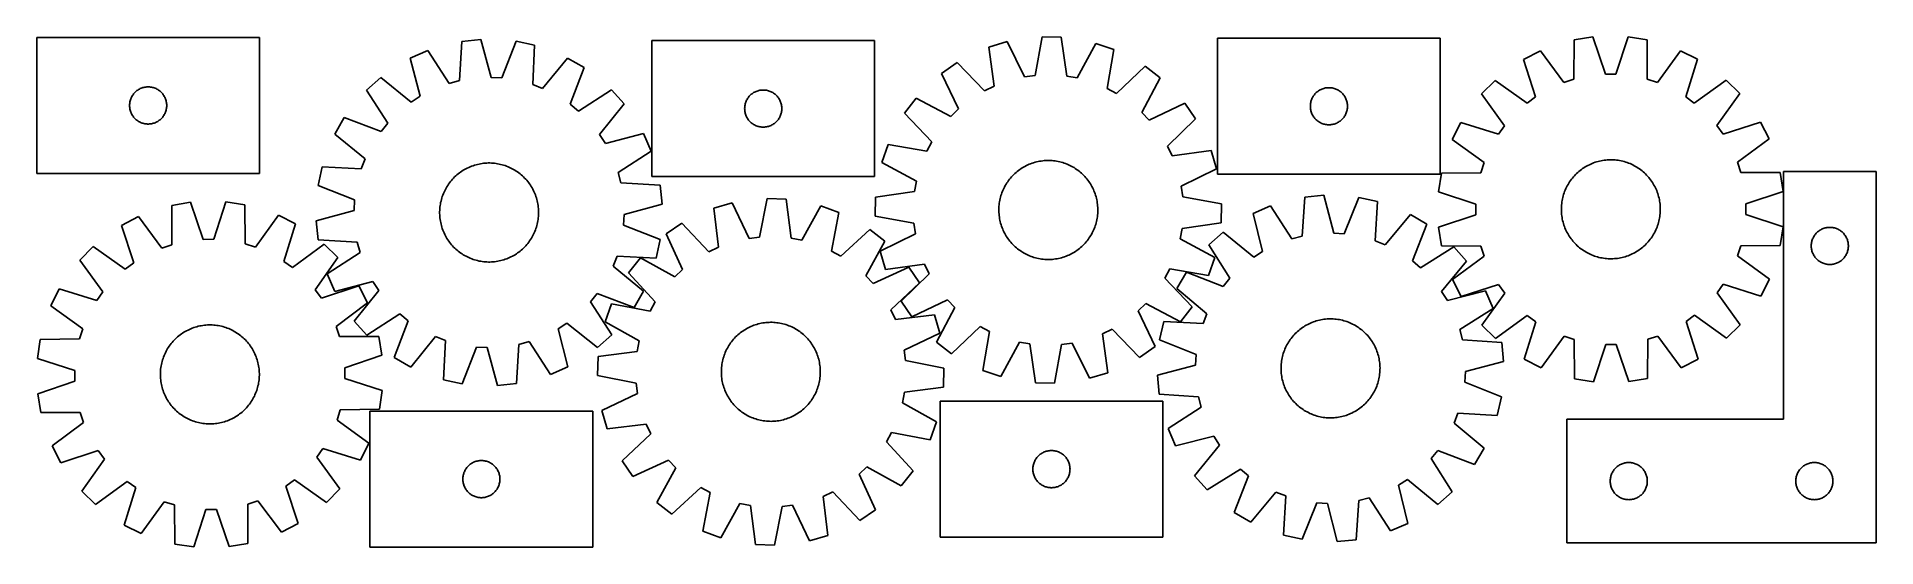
# Model space of a CAD drawing. Header units: millimetres. Extents: x 7 to 1493, y 7 to 419.
import ezdxf

# ---------------------------------------------------------------- set-up
doc = ezdxf.new("R2010")
doc.units = ezdxf.units.MM
doc.layers.add('CUT', color=7, linetype='CONTINUOUS', true_color=0x000000)

msp = doc.modelspace()

# ---------------------------------------------------------------- linework, layer by layer
at = {"layer": 'CUT'}
for p, q in [((186.533382, 418.52619), (6.533382, 418.52619)), ((6.533382, 418.52619), (6.533382, 308.52619)), ((186.533382, 308.52619), (186.533382, 418.52619)), ((365.401718, 416.901994), (350.097572, 415.316534)), ((373.746399, 386.253323), (365.401718, 416.901994)), ((819.128942, 419.003929), (813.387397, 387.76278)), ((834.51217, 418.709205), (819.128942, 419.003929)), ((839.052855, 387.27106), (834.51217, 418.709205)), ((1140.934749, 417.907782), (960.934749, 417.907782)), ((960.934749, 417.907782), (960.934749, 307.907782)), ((1140.934749, 307.907782), (1140.934749, 417.907782)), ((1249.144456, 416.495775), (1249.011637, 384.73169)), ((1264.33785, 418.922981), (1249.144456, 416.495775)), ((1274.360375, 388.781254), (1264.33785, 418.922981)), ((1292.876672, 418.961105), (1282.934711, 388.792708)), ((1308.076496, 416.574498), (1292.876672, 418.961105)), ((1308.294178, 384.810881), (1308.076496, 416.574498)), ((322.520178, 407.971252), (308.455005, 401.734149)), ((308.455005, 401.734149), (316.460993, 370.995267)), ((339.927402, 381.401282), (322.520178, 407.971252)), ((350.097572, 415.316534), (348.212882, 383.608133)), ((393.899195, 415.365888), (382.308313, 385.791808)), ((408.944236, 412.144509), (393.899195, 415.365888)), ((407.409539, 380.417243), (408.944236, 412.144509)), ((435.572264, 401.877381), (415.409788, 377.332539)), ((448.885488, 394.164495), (435.572264, 401.877381)), ((683.681334, 416.018128), (503.681334, 416.018128)), ((503.681334, 416.018128), (503.681334, 306.018128)), ((683.681334, 306.018128), (683.681334, 416.018128)), ((790.861109, 415.080228), (776.139716, 410.606849)), ((776.139716, 410.606849), (780.333228, 379.120515)), ((804.894478, 386.583925), (790.861109, 415.080228)), ((862.608967, 413.705625), (847.494387, 385.767762)), ((877.148211, 408.671647), (862.608967, 413.705625)), ((871.751738, 377.369046), (877.148211, 408.671647)), ((1222.014204, 407.640536), (1208.314476, 400.637109)), ((1240.860498, 382.071181), (1222.014204, 407.640536)), ((1335.23031, 407.791775), (1316.452396, 382.172159)), ((1348.9487, 400.824973), (1335.23031, 407.791775)), ((437.62164, 364.464318), (448.885488, 394.164495)), ((750.467899, 398.139947), (737.849372, 389.33635)), ((737.849372, 389.33635), (751.567451, 360.686933)), ((772.620268, 375.374901), (750.467899, 398.139947)), ((813.387397, 387.76278), (804.894478, 386.583925)), ((847.494387, 385.767762), (839.052855, 387.27106)), ((902.323662, 395.230573), (879.315567, 373.330747)), ((914.59572, 385.950101), (902.323662, 395.230573)), ((1208.314476, 400.637109), (1218.0038, 370.386625)), ((1282.934711, 388.792708), (1274.360375, 388.781254)), ((1339.34023, 370.548711), (1348.9487, 400.824973)), ((83.876748, 371.576633), (84.307957, 372.217506)), ((84.307957, 372.217506), (84.771585, 372.835332)), ((84.771585, 372.835332), (85.266403, 373.428472)), ((85.266403, 373.428472), (85.791099, 373.995352)), ((85.791099, 373.995352), (86.344282, 374.53447)), ((86.344282, 374.53447), (86.924484, 375.044397)), ((86.924484, 375.044397), (87.530168, 375.523779)), ((87.530168, 375.523779), (88.159726, 375.971345)), ((88.159726, 375.971345), (88.81149, 376.385909)), ((88.81149, 376.385909), (89.483731, 376.766372)), ((89.483731, 376.766372), (90.174666, 377.111724)), ((90.174666, 377.111724), (90.882463, 377.42105)), ((90.882463, 377.42105), (91.605246, 377.693528)), ((91.605246, 377.693528), (92.341097, 377.928438)), ((92.341097, 377.928438), (93.088066, 378.125156)), ((93.088066, 378.125156), (93.84417, 378.283159)), ((93.84417, 378.283159), (94.607407, 378.40203)), ((94.607407, 378.40203), (95.37575, 378.481453)), ((95.37575, 378.481453), (96.147163, 378.521217)), ((96.147163, 378.521217), (96.919601, 378.521217)), ((96.919601, 378.521217), (97.691014, 378.481453)), ((97.691014, 378.481453), (98.459357, 378.40203)), ((98.459357, 378.40203), (99.222593, 378.283159)), ((99.222593, 378.283159), (99.978698, 378.125156)), ((99.978698, 378.125156), (100.725666, 377.928438)), ((100.725666, 377.928438), (101.461518, 377.693528)), ((101.461518, 377.693528), (102.1843, 377.42105)), ((102.1843, 377.42105), (102.892098, 377.111724)), ((102.892098, 377.111724), (103.583033, 376.766372)), ((103.583033, 376.766372), (104.255274, 376.385909)), ((104.255274, 376.385909), (104.907038, 375.971345)), ((104.907038, 375.971345), (105.536596, 375.523779)), ((105.536596, 375.523779), (106.14228, 375.044397)), ((106.14228, 375.044397), (106.722482, 374.53447)), ((106.722482, 374.53447), (107.275665, 373.995352)), ((107.275665, 373.995352), (107.800361, 373.428472)), ((107.800361, 373.428472), (108.295179, 372.835332)), ((108.295179, 372.835332), (108.758807, 372.217506)), ((108.758807, 372.217506), (109.190015, 371.576633)), ((284.497162, 386.226488), (273.047758, 375.948273)), ((273.047758, 375.948273), (290.160742, 349.187845)), ((309.262988, 366.336073), (284.497162, 386.226488)), ((348.212882, 383.608133), (339.927402, 381.401282)), ((382.308313, 385.791808), (373.746399, 386.253323)), ((415.409788, 377.332539), (407.409539, 380.417243)), ((471.037531, 376.171362), (444.277103, 359.058378)), ((481.315746, 364.721959), (471.037531, 376.171362)), ((582.939051, 371.487291), (583.492234, 372.026409)), ((583.492234, 372.026409), (584.072436, 372.536335)), ((584.072436, 372.536335), (584.67812, 373.015717)), ((584.67812, 373.015717), (585.307678, 373.463284)), ((585.307678, 373.463284), (585.959442, 373.877848)), ((585.959442, 373.877848), (586.631683, 374.25831)), ((586.631683, 374.25831), (587.322618, 374.603662)), ((587.322618, 374.603662), (588.030416, 374.912988)), ((588.030416, 374.912988), (588.753198, 375.185467)), ((588.753198, 375.185467), (589.48905, 375.420376)), ((589.48905, 375.420376), (590.236018, 375.617094)), ((590.236018, 375.617094), (590.992123, 375.775098)), ((590.992123, 375.775098), (591.755359, 375.893968)), ((591.755359, 375.893968), (592.523702, 375.973391)), ((592.523702, 375.973391), (593.295115, 376.013155)), ((593.295115, 376.013155), (594.067553, 376.013155)), ((594.067553, 376.013155), (594.838966, 375.973391)), ((594.838966, 375.973391), (595.607309, 375.893968)), ((595.607309, 375.893968), (596.370546, 375.775098)), ((596.370546, 375.775098), (597.12665, 375.617094)), ((597.12665, 375.617094), (597.873619, 375.420376)), ((597.873619, 375.420376), (598.60947, 375.185467)), ((598.60947, 375.185467), (599.332253, 374.912988)), ((599.332253, 374.912988), (600.04005, 374.603662)), ((600.04005, 374.603662), (600.730985, 374.25831)), ((600.730985, 374.25831), (601.403226, 373.877848)), ((601.403226, 373.877848), (602.05499, 373.463284)), ((602.05499, 373.463284), (602.684548, 373.015717)), ((602.684548, 373.015717), (603.290232, 372.536335)), ((603.290232, 372.536335), (603.870434, 372.026409)), ((603.870434, 372.026409), (604.423617, 371.487291)), ((780.333228, 379.120515), (772.620268, 375.374901)), ((879.315567, 373.330747), (871.751738, 377.369046)), ((899.790333, 357.847161), (914.59572, 385.950101)), ((1038.709324, 371.599098), (1039.172952, 372.216924)), ((1039.172952, 372.216924), (1039.66777, 372.810064)), ((1039.66777, 372.810064), (1040.192466, 373.376944)), ((1040.192466, 373.376944), (1040.745649, 373.916062)), ((1040.745649, 373.916062), (1041.325851, 374.425988)), ((1041.325851, 374.425988), (1041.931535, 374.90537)), ((1041.931535, 374.90537), (1042.561093, 375.352937)), ((1042.561093, 375.352937), (1043.212857, 375.767501)), ((1043.212857, 375.767501), (1043.885098, 376.147964)), ((1043.885098, 376.147964), (1044.576033, 376.493316)), ((1044.576033, 376.493316), (1045.283831, 376.802641)), ((1045.283831, 376.802641), (1046.006613, 377.07512)), ((1046.006613, 377.07512), (1046.742465, 377.31003)), ((1046.742465, 377.31003), (1047.489433, 377.506747)), ((1047.489433, 377.506747), (1048.245538, 377.664751)), ((1048.245538, 377.664751), (1049.008774, 377.783622)), ((1049.008774, 377.783622), (1049.777117, 377.863045)), ((1049.777117, 377.863045), (1050.54853, 377.902809)), ((1050.54853, 377.902809), (1051.320968, 377.902809)), ((1051.320968, 377.902809), (1052.092381, 377.863045)), ((1052.092381, 377.863045), (1052.860724, 377.783622)), ((1052.860724, 377.783622), (1053.62396, 377.664751)), ((1053.62396, 377.664751), (1054.380065, 377.506747)), ((1054.380065, 377.506747), (1055.127034, 377.31003)), ((1055.127034, 377.31003), (1055.862885, 377.07512)), ((1055.862885, 377.07512), (1056.585667, 376.802641)), ((1056.585667, 376.802641), (1057.293465, 376.493316)), ((1057.293465, 376.493316), (1057.9844, 376.147964)), ((1057.9844, 376.147964), (1058.656641, 375.767501)), ((1058.656641, 375.767501), (1059.308405, 375.352937)), ((1059.308405, 375.352937), (1059.937963, 374.90537)), ((1059.937963, 374.90537), (1060.543647, 374.425988)), ((1060.543647, 374.425988), (1061.123849, 373.916062)), ((1061.123849, 373.916062), (1061.677032, 373.376944)), ((1061.677032, 373.376944), (1062.201728, 372.810064)), ((1062.201728, 372.810064), (1062.696546, 372.216924)), ((1062.696546, 372.216924), (1063.160174, 371.599098)), ((1185.248492, 383.831568), (1174.383455, 372.937464)), ((1174.383455, 372.937464), (1192.946463, 347.16171)), ((1211.073748, 365.337491), (1185.248492, 383.831568)), ((1249.011637, 384.73169), (1240.860498, 382.071181)), ((1316.452396, 382.172159), (1308.294178, 384.810881)), ((1372.0595, 384.081117), (1346.283746, 365.518109)), ((1364.459527, 347.390823), (1382.953605, 373.216079)), ((1382.953605, 373.216079), (1372.0595, 384.081117)), ((81.533382, 363.52619), (81.55327, 364.298371)), ((81.55327, 362.754009), (81.533382, 363.52619)), ((81.55327, 364.298371), (81.612884, 365.068505)), ((81.612884, 361.983875), (81.55327, 362.754009)), ((81.612884, 365.068505), (81.712063, 365.834549)), ((81.712063, 361.217831), (81.612884, 361.983875)), ((81.712063, 365.834549), (81.850547, 366.594471)), ((81.850547, 360.457909), (81.712063, 361.217831)), ((81.850547, 366.594471), (82.027966, 367.346257)), ((82.027966, 359.706123), (81.850547, 360.457909)), ((82.027966, 367.346257), (82.243851, 368.087912)), ((82.243851, 358.964468), (82.027966, 359.706123)), ((82.243851, 368.087912), (82.49763, 368.817471)), ((82.49763, 358.234909), (82.243851, 358.964468)), ((82.49763, 368.817471), (82.788628, 369.532999)), ((82.788628, 357.519381), (82.49763, 358.234909)), ((82.788628, 369.532999), (83.116076, 370.232597)), ((83.116076, 356.819783), (82.788628, 357.519381)), ((83.116076, 370.232597), (83.479103, 370.914411)), ((83.479103, 370.914411), (83.876748, 371.576633)), ((109.190015, 371.576633), (109.58766, 370.914411)), ((109.58766, 370.914411), (109.950688, 370.232597)), ((109.950688, 370.232597), (110.278135, 369.532999)), ((110.278135, 357.519381), (109.950688, 356.819783)), ((110.278135, 369.532999), (110.569134, 368.817471)), ((110.569134, 358.234909), (110.278135, 357.519381)), ((110.569134, 368.817471), (110.822913, 368.087912)), ((110.822913, 358.964468), (110.569134, 358.234909)), ((110.822913, 368.087912), (111.038798, 367.346257)), ((111.038798, 359.706123), (110.822913, 358.964468)), ((111.038798, 367.346257), (111.216217, 366.594471)), ((111.216217, 360.457909), (111.038798, 359.706123)), ((111.216217, 366.594471), (111.3547, 365.834549)), ((111.3547, 361.217831), (111.216217, 360.457909)), ((111.3547, 365.834549), (111.45388, 365.068505)), ((111.45388, 361.983875), (111.3547, 361.217831)), ((111.45388, 365.068505), (111.513493, 364.298371)), ((111.513493, 362.754009), (111.45388, 361.983875)), ((111.513493, 364.298371), (111.533382, 363.52619)), ((111.533382, 363.52619), (111.513493, 362.754009)), ((316.460993, 370.995267), (309.262988, 366.336073)), ((444.277103, 359.058378), (437.62164, 364.464318)), ((461.425331, 339.956133), (481.315746, 364.721959)), ((578.681334, 361.018128), (578.701223, 361.79031)), ((578.701223, 360.245947), (578.681334, 361.018128)), ((578.701223, 361.79031), (578.760836, 362.560443)), ((578.760836, 359.475813), (578.701223, 360.245947)), ((578.760836, 362.560443), (578.860016, 363.326487)), ((578.860016, 358.70977), (578.760836, 359.475813)), ((578.860016, 363.326487), (578.998499, 364.086409)), ((578.998499, 357.949847), (578.860016, 358.70977)), ((578.998499, 364.086409), (579.175918, 364.838195)), ((579.175918, 357.198062), (578.998499, 357.949847)), ((579.175918, 364.838195), (579.391803, 365.579851)), ((579.391803, 356.456406), (579.175918, 357.198062)), ((579.391803, 365.579851), (579.645582, 366.30941)), ((579.645582, 366.30941), (579.936581, 367.024937)), ((579.936581, 367.024937), (580.264028, 367.724535)), ((580.264028, 367.724535), (580.627056, 368.406349)), ((580.627056, 368.406349), (581.024701, 369.068571)), ((581.024701, 369.068571), (581.455909, 369.709445)), ((581.455909, 369.709445), (581.919537, 370.327271)), ((581.919537, 370.327271), (582.414355, 370.92041)), ((582.414355, 370.92041), (582.939051, 371.487291)), ((604.423617, 371.487291), (604.948313, 370.92041)), ((604.948313, 370.92041), (605.443131, 370.327271)), ((605.443131, 370.327271), (605.906759, 369.709445)), ((605.906759, 369.709445), (606.337968, 369.068571)), ((606.337968, 369.068571), (606.735613, 368.406349)), ((606.735613, 368.406349), (607.09864, 367.724535)), ((607.09864, 367.724535), (607.426088, 367.024937)), ((607.426088, 367.024937), (607.717086, 366.30941)), ((607.717086, 366.30941), (607.970865, 365.579851)), ((607.970865, 365.579851), (608.18675, 364.838195)), ((608.18675, 357.198062), (607.970865, 356.456406)), ((608.18675, 364.838195), (608.364169, 364.086409)), ((608.364169, 357.949847), (608.18675, 357.198062)), ((608.364169, 364.086409), (608.502653, 363.326487)), ((608.502653, 358.70977), (608.364169, 357.949847)), ((608.502653, 363.326487), (608.601832, 362.560443)), ((608.601832, 359.475813), (608.502653, 358.70977)), ((608.601832, 362.560443), (608.661445, 361.79031)), ((608.661445, 360.245947), (608.601832, 359.475813)), ((608.661445, 361.79031), (608.681334, 361.018128)), ((608.681334, 361.018128), (608.661445, 360.245947)), ((717.286508, 369.546593), (708.006037, 357.274536)), ((708.006037, 357.274536), (729.905862, 334.266441)), ((745.389449, 354.741207), (717.286508, 369.546593)), ((751.567451, 360.686933), (745.389449, 354.741207)), ((905.736059, 351.669158), (899.790333, 357.847161)), ((934.385476, 365.387238), (905.736059, 351.669158)), ((943.189073, 352.768711), (934.385476, 365.387238)), ((1035.934749, 362.907782), (1035.954638, 363.679963)), ((1035.954638, 362.1356), (1035.934749, 362.907782)), ((1035.954638, 363.679963), (1036.014251, 364.450097)), ((1036.014251, 361.365467), (1035.954638, 362.1356)), ((1036.014251, 364.450097), (1036.113431, 365.21614)), ((1036.113431, 360.599423), (1036.014251, 361.365467)), ((1036.113431, 365.21614), (1036.251914, 365.976063)), ((1036.251914, 359.839501), (1036.113431, 360.599423)), ((1036.251914, 365.976063), (1036.429333, 366.727849)), ((1036.429333, 359.087715), (1036.251914, 359.839501)), ((1036.429333, 366.727849), (1036.645218, 367.469504)), ((1036.645218, 358.346059), (1036.429333, 359.087715)), ((1036.645218, 367.469504), (1036.898997, 368.199063)), ((1036.898997, 357.616501), (1036.645218, 358.346059)), ((1036.898997, 368.199063), (1037.189995, 368.91459)), ((1037.189995, 356.900973), (1036.898997, 357.616501)), ((1037.189995, 368.91459), (1037.517443, 369.614189)), ((1037.517443, 356.201375), (1037.189995, 356.900973)), ((1037.517443, 369.614189), (1037.88047, 370.296003)), ((1037.88047, 370.296003), (1038.278116, 370.958225)), ((1038.278116, 370.958225), (1038.709324, 371.599098)), ((1063.160174, 371.599098), (1063.591382, 370.958225)), ((1063.591382, 370.958225), (1063.989028, 370.296003)), ((1063.989028, 370.296003), (1064.352055, 369.614189)), ((1064.352055, 369.614189), (1064.679503, 368.91459)), ((1064.679503, 356.900973), (1064.352055, 356.201375)), ((1064.679503, 368.91459), (1064.970501, 368.199063)), ((1064.970501, 357.616501), (1064.679503, 356.900973)), ((1064.970501, 368.199063), (1065.22428, 367.469504)), ((1065.22428, 358.346059), (1064.970501, 357.616501)), ((1065.22428, 367.469504), (1065.440165, 366.727849)), ((1065.440165, 359.087715), (1065.22428, 358.346059)), ((1065.440165, 366.727849), (1065.617584, 365.976063)), ((1065.617584, 359.839501), (1065.440165, 359.087715)), ((1065.617584, 365.976063), (1065.756067, 365.21614)), ((1065.756067, 360.599423), (1065.617584, 359.839501)), ((1065.756067, 365.21614), (1065.855247, 364.450097)), ((1065.855247, 361.365467), (1065.756067, 360.599423)), ((1065.855247, 364.450097), (1065.91486, 363.679963)), ((1065.91486, 362.1356), (1065.855247, 361.365467)), ((1065.91486, 363.679963), (1065.934749, 362.907782)), ((1065.934749, 362.907782), (1065.91486, 362.1356)), ((1218.0038, 370.386625), (1211.073748, 365.337491)), ((1346.283746, 365.518109), (1339.34023, 370.548711)), ((83.479103, 356.137969), (83.116076, 356.819783)), ((83.876748, 355.475747), (83.479103, 356.137969)), ((84.307957, 354.834874), (83.876748, 355.475747)), ((84.771585, 354.217048), (84.307957, 354.834874)), ((85.266403, 353.623908), (84.771585, 354.217048)), ((85.791099, 353.057028), (85.266403, 353.623908)), ((86.344282, 352.51791), (85.791099, 353.057028)), ((86.924484, 352.007983), (86.344282, 352.51791)), ((87.530168, 351.528601), (86.924484, 352.007983)), ((88.159726, 351.081035), (87.530168, 351.528601)), ((88.81149, 350.666471), (88.159726, 351.081035)), ((89.483731, 350.286008), (88.81149, 350.666471)), ((90.174666, 349.940656), (89.483731, 350.286008)), ((90.882463, 349.63133), (90.174666, 349.940656)), ((91.605246, 349.358852), (90.882463, 349.63133)), ((92.341097, 349.123942), (91.605246, 349.358852)), ((93.088066, 348.927224), (92.341097, 349.123942)), ((93.84417, 348.769221), (93.088066, 348.927224)), ((94.607407, 348.65035), (93.84417, 348.769221)), ((95.37575, 348.570927), (94.607407, 348.65035)), ((96.147163, 348.531163), (95.37575, 348.570927)), ((96.919601, 348.531163), (96.147163, 348.531163)), ((97.691014, 348.570927), (96.919601, 348.531163)), ((98.459357, 348.65035), (97.691014, 348.570927)), ((99.222593, 348.769221), (98.459357, 348.65035)), ((99.978698, 348.927224), (99.222593, 348.769221)), ((100.725666, 349.123942), (99.978698, 348.927224)), ((101.461518, 349.358852), (100.725666, 349.123942)), ((102.1843, 349.63133), (101.461518, 349.358852)), ((102.892098, 349.940656), (102.1843, 349.63133)), ((103.583033, 350.286008), (102.892098, 349.940656)), ((104.255274, 350.666471), (103.583033, 350.286008)), ((104.907038, 351.081035), (104.255274, 350.666471)), ((105.536596, 351.528601), (104.907038, 351.081035)), ((106.14228, 352.007983), (105.536596, 351.528601)), ((106.722482, 352.51791), (106.14228, 352.007983)), ((107.275665, 353.057028), (106.722482, 352.51791)), ((107.800361, 353.623908), (107.275665, 353.057028)), ((108.295179, 354.217048), (107.800361, 353.623908)), ((108.758807, 354.834874), (108.295179, 354.217048)), ((109.190015, 355.475747), (108.758807, 354.834874)), ((109.58766, 356.137969), (109.190015, 355.475747)), ((109.950688, 356.819783), (109.58766, 356.137969)), ((255.054626, 353.79623), (247.341739, 340.483006)), ((284.754802, 342.532382), (255.054626, 353.79623)), ((290.160742, 349.187845), (284.754802, 342.532382)), ((579.645582, 355.726847), (579.391803, 356.456406)), ((579.936581, 355.01132), (579.645582, 355.726847)), ((580.264028, 354.311721), (579.936581, 355.01132)), ((580.627056, 353.629907), (580.264028, 354.311721)), ((581.024701, 352.967685), (580.627056, 353.629907)), ((581.455909, 352.326812), (581.024701, 352.967685)), ((581.919537, 351.708986), (581.455909, 352.326812)), ((582.414355, 351.115847), (581.919537, 351.708986)), ((582.939051, 350.548966), (582.414355, 351.115847)), ((583.492234, 350.009848), (582.939051, 350.548966)), ((584.072436, 349.499922), (583.492234, 350.009848)), ((584.67812, 349.02054), (584.072436, 349.499922)), ((585.307678, 348.572973), (584.67812, 349.02054)), ((585.959442, 348.158409), (585.307678, 348.572973)), ((586.631683, 347.777946), (585.959442, 348.158409)), ((587.322618, 347.432594), (586.631683, 347.777946)), ((588.030416, 347.123269), (587.322618, 347.432594)), ((588.753198, 346.85079), (588.030416, 347.123269)), ((589.48905, 346.61588), (588.753198, 346.85079)), ((590.236018, 346.419163), (589.48905, 346.61588)), ((590.992123, 346.261159), (590.236018, 346.419163)), ((591.755359, 346.142288), (590.992123, 346.261159)), ((592.523702, 346.062865), (591.755359, 346.142288)), ((593.295115, 346.023101), (592.523702, 346.062865)), ((594.067553, 346.023101), (593.295115, 346.023101)), ((594.838966, 346.062865), (594.067553, 346.023101)), ((595.607309, 346.142288), (594.838966, 346.062865)), ((596.370546, 346.261159), (595.607309, 346.142288)), ((597.12665, 346.419163), (596.370546, 346.261159)), ((597.873619, 346.61588), (597.12665, 346.419163)), ((598.60947, 346.85079), (597.873619, 346.61588)), ((599.332253, 347.123269), (598.60947, 346.85079)), ((600.04005, 347.432594), (599.332253, 347.123269)), ((600.730985, 347.777946), (600.04005, 347.432594)), ((601.403226, 348.158409), (600.730985, 347.777946)), ((602.05499, 348.572973), (601.403226, 348.158409)), ((602.684548, 349.02054), (602.05499, 348.572973)), ((603.290232, 349.499922), (602.684548, 349.02054)), ((603.870434, 350.009848), (603.290232, 349.499922)), ((604.423617, 350.548966), (603.870434, 350.009848)), ((604.948313, 351.115847), (604.423617, 350.548966)), ((605.443131, 351.708986), (604.948313, 351.115847)), ((605.906759, 352.326812), (605.443131, 351.708986)), ((606.337968, 352.967685), (605.906759, 352.326812)), ((606.735613, 353.629907), (606.337968, 352.967685)), ((607.09864, 354.311721), (606.735613, 353.629907)), ((607.426088, 355.01132), (607.09864, 354.311721)), ((607.717086, 355.726847), (607.426088, 355.01132)), ((607.970865, 356.456406), (607.717086, 355.726847)), ((920.424028, 330.616342), (943.189073, 352.768711)), ((1037.88047, 355.519561), (1037.517443, 356.201375)), ((1038.278116, 354.857339), (1037.88047, 355.519561)), ((1038.709324, 354.216465), (1038.278116, 354.857339)), ((1039.172952, 353.59864), (1038.709324, 354.216465)), ((1039.66777, 353.0055), (1039.172952, 353.59864)), ((1040.192466, 352.438619), (1039.66777, 353.0055)), ((1040.745649, 351.899501), (1040.192466, 352.438619)), ((1041.325851, 351.389575), (1040.745649, 351.899501)), ((1041.931535, 350.910193), (1041.325851, 351.389575)), ((1042.561093, 350.462627), (1041.931535, 350.910193)), ((1043.212857, 350.048062), (1042.561093, 350.462627)), ((1043.885098, 349.6676), (1043.212857, 350.048062)), ((1044.576033, 349.322248), (1043.885098, 349.6676)), ((1045.283831, 349.012922), (1044.576033, 349.322248)), ((1046.006613, 348.740443), (1045.283831, 349.012922)), ((1046.742465, 348.505534), (1046.006613, 348.740443)), ((1047.489433, 348.308816), (1046.742465, 348.505534)), ((1048.245538, 348.150813), (1047.489433, 348.308816)), ((1049.008774, 348.031942), (1048.245538, 348.150813)), ((1049.777117, 347.952519), (1049.008774, 348.031942)), ((1050.54853, 347.912755), (1049.777117, 347.952519)), ((1051.320968, 347.912755), (1050.54853, 347.912755)), ((1052.092381, 347.952519), (1051.320968, 347.912755)), ((1052.860724, 348.031942), (1052.092381, 347.952519)), ((1053.62396, 348.150813), (1052.860724, 348.031942)), ((1054.380065, 348.308816), (1053.62396, 348.150813)), ((1055.127034, 348.505534), (1054.380065, 348.308816)), ((1055.862885, 348.740443), (1055.127034, 348.505534)), ((1056.585667, 349.012922), (1055.862885, 348.740443)), ((1057.293465, 349.322248), (1056.585667, 349.012922)), ((1057.9844, 349.6676), (1057.293465, 349.322248)), ((1058.656641, 350.048062), (1057.9844, 349.6676)), ((1059.308405, 350.462627), (1058.656641, 350.048062)), ((1059.937963, 350.910193), (1059.308405, 350.462627)), ((1060.543647, 351.389575), (1059.937963, 350.910193)), ((1061.123849, 351.899501), (1060.543647, 351.389575)), ((1061.677032, 352.438619), (1061.123849, 351.899501)), ((1062.201728, 353.0055), (1061.677032, 352.438619)), ((1062.696546, 353.59864), (1062.201728, 353.0055)), ((1063.160174, 354.216465), (1062.696546, 353.59864)), ((1063.591382, 354.857339), (1063.160174, 354.216465)), ((1063.989028, 355.519561), (1063.591382, 354.857339)), ((1064.352055, 356.201375), (1063.989028, 355.519561)), ((1157.639598, 349.826663), (1150.672797, 336.108273)), ((1187.915861, 340.218194), (1157.639598, 349.826663)), ((1192.946463, 347.16171), (1187.915861, 340.218194)), ((1369.508662, 340.460772), (1364.459527, 347.390823)), ((1399.759146, 350.150095), (1369.508662, 340.460772)), ((1406.762573, 336.450367), (1399.759146, 350.150095)), ((247.341739, 340.483006), (271.886581, 320.32053)), ((466.084525, 332.758127), (461.425331, 339.956133)), ((496.823407, 340.764115), (466.084525, 332.758127)), ((503.060511, 326.698942), (496.823407, 340.764115)), ((694.564962, 332.099085), (689.530984, 317.559841)), ((725.867563, 326.702612), (694.564962, 332.099085)), ((729.905862, 334.266441), (725.867563, 326.702612)), ((924.169641, 322.903382), (920.424028, 330.616342)), ((955.655975, 327.096894), (924.169641, 322.903382)), ((960.129354, 312.3755), (955.655975, 327.096894)), ((1150.672797, 336.108273), (1176.292412, 317.330359)), ((1381.193217, 317.604073), (1406.762573, 336.450367)), ((237.074611, 313.854978), (233.853232, 298.809936)), ((268.801878, 312.320281), (237.074611, 313.854978)), ((271.886581, 320.32053), (268.801878, 312.320281)), ((352.296705, 311.787839), (353.397177, 312.394444)), ((353.397177, 312.394444), (354.516159, 312.966183)), ((354.516159, 312.966183), (355.652548, 313.502492)), ((355.652548, 313.502492), (356.805222, 314.002841)), ((356.805222, 314.002841), (357.973043, 314.466737)), ((357.973043, 314.466737), (359.15486, 314.893722)), ((359.15486, 314.893722), (360.349505, 315.283375)), ((360.349505, 315.283375), (361.555801, 315.63531)), ((361.555801, 315.63531), (362.772555, 315.949182)), ((362.772555, 315.949182), (363.998568, 316.224679)), ((363.998568, 316.224679), (365.23263, 316.46153)), ((365.23263, 316.46153), (366.473522, 316.659502)), ((366.473522, 316.659502), (367.720021, 316.818398)), ((367.720021, 316.818398), (368.970896, 316.938063)), ((368.970896, 316.938063), (370.224912, 317.018378)), ((370.224912, 317.018378), (371.480832, 317.059263)), ((371.480832, 317.059263), (372.737416, 317.060679)), ((372.737416, 317.060679), (373.993425, 317.022624)), ((373.993425, 317.022624), (375.247619, 316.945135)), ((375.247619, 316.945135), (376.49876, 316.82829)), ((376.49876, 316.82829), (377.745614, 316.672203)), ((377.745614, 316.672203), (378.986949, 316.477028)), ((378.986949, 316.477028), (380.221542, 316.242958)), ((380.221542, 316.242958), (381.448172, 315.970225)), ((381.448172, 315.970225), (382.665631, 315.659096)), ((382.665631, 315.659096), (383.872716, 315.30988)), ((383.872716, 315.30988), (385.068237, 314.922921)), ((385.068237, 314.922921), (386.251013, 314.4986)), ((386.251013, 314.4986), (387.419877, 314.037337)), ((387.419877, 314.037337), (388.573676, 313.539586)), ((388.573676, 313.539586), (389.71127, 313.00584)), ((389.71127, 313.00584), (390.831538, 312.436624)), ((390.831538, 312.436624), (391.933374, 311.8325)), ((476.490541, 309.291718), (503.060511, 326.698942)), ((689.530984, 317.559841), (717.468848, 302.445261)), ((800.998708, 311.718086), (802.034883, 312.428964)), ((802.034883, 312.428964), (803.092877, 313.106943)), ((803.092877, 313.106943), (804.171644, 313.751356)), ((804.171644, 313.751356), (805.270121, 314.361566)), ((805.270121, 314.361566), (806.387222, 314.936971)), ((806.387222, 314.936971), (807.521847, 315.477002)), ((807.521847, 315.477002), (808.672874, 315.981128)), ((808.672874, 315.981128), (809.839168, 316.448851)), ((809.839168, 316.448851), (811.019579, 316.879708)), ((811.019579, 316.879708), (812.21294, 317.273276)), ((812.21294, 317.273276), (813.418075, 317.629165)), ((813.418075, 317.629165), (814.633794, 317.947024)), ((814.633794, 317.947024), (815.858897, 318.226539)), ((815.858897, 318.226539), (817.092176, 318.467435)), ((817.092176, 318.467435), (818.332412, 318.669474)), ((818.332412, 318.669474), (819.578383, 318.832457)), ((819.578383, 318.832457), (820.828859, 318.956222)), ((820.828859, 318.956222), (822.082605, 319.040648)), ((822.082605, 319.040648), (823.338384, 319.085651)), ((823.338384, 319.085651), (824.594957, 319.091187)), ((824.594957, 319.091187), (825.851084, 319.05725)), ((825.851084, 319.05725), (827.105526, 318.983874)), ((827.105526, 318.983874), (828.357043, 318.871131)), ((828.357043, 318.871131), (829.604402, 318.719133)), ((829.604402, 318.719133), (830.84637, 318.52803)), ((830.84637, 318.52803), (832.081723, 318.298009)), ((832.081723, 318.298009), (833.309242, 318.029299)), ((833.309242, 318.029299), (834.527714, 317.722163)), ((834.527714, 317.722163), (835.735938, 317.376907)), ((835.735938, 317.376907), (836.932721, 316.993869)), ((836.932721, 316.993869), (838.116881, 316.573429)), ((838.116881, 316.573429), (839.287252, 316.116)), ((839.287252, 316.116), (840.442676, 315.622036)), ((840.442676, 315.622036), (841.582014, 315.092022)), ((841.582014, 315.092022), (842.704143, 314.526482)), ((842.704143, 314.526482), (843.807953, 313.925974)), ((843.807953, 313.925974), (844.892356, 313.291091)), ((844.892356, 313.291091), (845.956282, 312.62246)), ((845.956282, 312.62246), (846.998681, 311.92074)), ((931.633051, 298.342131), (960.129354, 312.3755)), ((1176.292412, 317.330359), (1173.65369, 309.172142)), ((1254.985502, 311.814518), (1256.006894, 312.546479)), ((1256.006894, 312.546479), (1257.050773, 313.245995)), ((1257.050773, 313.245995), (1258.116109, 313.912377)), ((1258.116109, 313.912377), (1259.201851, 314.544968)), ((1259.201851, 314.544968), (1260.306928, 315.143142)), ((1260.306928, 315.143142), (1261.430248, 315.70631)), ((1261.430248, 315.70631), (1262.570704, 316.233916)), ((1262.570704, 316.233916), (1263.72717, 316.725438)), ((1263.72717, 316.725438), (1264.898503, 317.180393)), ((1264.898503, 317.180393), (1266.08355, 317.598331)), ((1266.08355, 317.598331), (1267.281139, 317.978839)), ((1267.281139, 317.978839), (1268.49009, 318.321543)), ((1268.49009, 318.321543), (1269.709208, 318.626103)), ((1269.709208, 318.626103), (1270.937291, 318.892219)), ((1270.937291, 318.892219), (1272.173128, 319.119629)), ((1272.173128, 319.119629), (1273.415497, 319.308109)), ((1273.415497, 319.308109), (1274.663174, 319.457471)), ((1274.663174, 319.457471), (1275.914927, 319.56757)), ((1275.914927, 319.56757), (1277.169521, 319.638295)), ((1277.169521, 319.638295), (1278.425717, 319.669578)), ((1278.425717, 319.669578), (1279.682275, 319.661388)), ((1279.682275, 319.661388), (1280.937957, 319.613732)), ((1280.937957, 319.613732), (1282.191521, 319.526657)), ((1282.191521, 319.526657), (1283.441733, 319.400251)), ((1283.441733, 319.400251), (1284.687357, 319.234636)), ((1284.687357, 319.234636), (1285.927164, 319.029977)), ((1285.927164, 319.029977), (1287.15993, 318.786476)), ((1287.15993, 318.786476), (1288.38444, 318.504373)), ((1288.38444, 318.504373), (1289.599485, 318.183946)), ((1289.599485, 318.183946), (1290.803865, 317.825512)), ((1290.803865, 317.825512), (1291.996393, 317.429425)), ((1291.996393, 317.429425), (1293.17589, 316.996074)), ((1293.17589, 316.996074), (1294.341194, 316.525889)), ((1294.341194, 316.525889), (1295.491153, 316.019332)), ((1295.491153, 316.019332), (1296.624634, 315.476905)), ((1296.624634, 315.476905), (1297.740518, 314.899141)), ((1297.740518, 314.899141), (1298.837703, 314.286612)), ((1298.837703, 314.286612), (1299.915106, 313.639922)), ((1299.915106, 313.639922), (1300.971665, 312.959708)), ((1300.971665, 312.959708), (1302.006337, 312.246643)), ((1302.006337, 312.246643), (1303.0181, 311.50143)), ((1383.853726, 309.452934), (1381.193217, 317.604073)), ((6.533382, 308.52619), (186.533382, 308.52619)), ((233.853232, 298.809936), (263.427312, 287.219055)), ((337.38662, 296.844115), (338.025055, 297.926431)), ((338.025055, 297.926431), (338.697171, 298.988159)), ((338.697171, 298.988159), (339.402305, 300.028252)), ((339.402305, 300.028252), (340.139762, 301.045682)), ((340.139762, 301.045682), (340.908813, 302.039447)), ((340.908813, 302.039447), (341.708699, 303.008564)), ((341.708699, 303.008564), (342.538631, 303.952079)), ((342.538631, 303.952079), (343.39779, 304.869059)), ((343.39779, 304.869059), (344.285329, 305.758599)), ((344.285329, 305.758599), (345.20037, 306.619823)), ((345.20037, 306.619823), (346.142012, 307.451879)), ((346.142012, 307.451879), (347.109324, 308.253947)), ((347.109324, 308.253947), (348.101353, 309.025236)), ((348.101353, 309.025236), (349.117119, 309.764983)), ((349.117119, 309.764983), (350.15562, 310.472459)), ((350.15562, 310.472459), (351.215831, 311.146967)), ((351.215831, 311.146967), (352.296705, 311.787839)), ((391.933374, 311.8325), (393.015689, 311.194066)), ((393.015689, 311.194066), (394.077418, 310.521949)), ((394.077418, 310.521949), (395.11751, 309.816815)), ((395.11751, 309.816815), (396.134941, 309.079359)), ((396.134941, 309.079359), (397.128705, 308.310308)), ((397.128705, 308.310308), (398.097823, 307.510422)), ((398.097823, 307.510422), (399.041337, 306.680489)), ((399.041337, 306.680489), (399.958317, 305.82133)), ((399.958317, 305.82133), (400.847858, 304.933792)), ((400.847858, 304.933792), (401.709081, 304.01875)), ((401.709081, 304.01875), (402.541137, 303.077109)), ((402.541137, 303.077109), (403.343206, 302.109796)), ((403.343206, 302.109796), (404.114494, 301.117767)), ((404.114494, 301.117767), (404.854241, 300.102001)), ((404.854241, 300.102001), (405.561718, 299.0635)), ((405.561718, 299.0635), (406.236225, 298.00329)), ((406.236225, 298.00329), (406.877097, 296.922415)), ((478.697391, 301.006238), (476.490541, 309.291718)), ((510.405792, 299.121548), (478.697391, 301.006238)), ((503.681334, 306.018128), (683.681334, 306.018128)), ((511.991252, 283.817403), (510.405792, 299.121548)), ((717.468848, 302.445261), (715.965549, 294.003729)), ((788.144588, 296.532888), (788.710128, 297.655016)), ((788.710128, 297.655016), (789.310635, 298.758827)), ((789.310635, 298.758827), (789.945518, 299.84323)), ((789.945518, 299.84323), (790.61415, 300.907156)), ((790.61415, 300.907156), (791.31587, 301.949555)), ((791.31587, 301.949555), (792.049987, 302.969398)), ((792.049987, 302.969398), (792.815775, 303.965679)), ((792.815775, 303.965679), (793.612479, 304.937414)), ((793.612479, 304.937414), (794.439314, 305.883644)), ((794.439314, 305.883644), (795.295462, 306.803436)), ((795.295462, 306.803436), (796.180079, 307.695882)), ((796.180079, 307.695882), (797.092292, 308.560101)), ((797.092292, 308.560101), (798.0312, 309.39524)), ((798.0312, 309.39524), (798.995878, 310.200475)), ((798.995878, 310.200475), (799.985372, 310.975012)), ((799.985372, 310.975012), (800.998708, 311.718086)), ((846.998681, 311.92074), (848.018524, 311.186623)), ((848.018524, 311.186623), (849.014805, 310.420835)), ((849.014805, 310.420835), (849.98654, 309.62413)), ((849.98654, 309.62413), (850.93277, 308.797296)), ((850.93277, 308.797296), (851.852562, 307.941148)), ((851.852562, 307.941148), (852.745008, 307.056531)), ((852.745008, 307.056531), (853.609227, 306.144318)), ((853.609227, 306.144318), (854.444366, 305.205409)), ((854.444366, 305.205409), (855.249602, 304.240732)), ((855.249602, 304.240732), (856.024138, 303.251237)), ((856.024138, 303.251237), (856.767212, 302.237902)), ((856.767212, 302.237902), (857.47809, 301.201726)), ((857.47809, 301.201726), (858.156069, 300.143733)), ((858.156069, 300.143733), (858.800482, 299.064965)), ((858.800482, 299.064965), (859.410692, 297.966489)), ((859.410692, 297.966489), (859.986097, 296.849387)), ((932.811906, 289.849212), (931.633051, 298.342131)), ((960.934749, 307.907782), (1140.934749, 307.907782)), ((1141.890073, 308.95446), (1139.503467, 293.754636)), ((1173.65369, 309.172142), (1141.890073, 308.95446)), ((1242.445239, 296.369117), (1242.987667, 297.502598)), ((1242.987667, 297.502598), (1243.56543, 298.618481)), ((1243.56543, 298.618481), (1244.17796, 299.715666)), ((1244.17796, 299.715666), (1244.82465, 300.79307)), ((1244.82465, 300.79307), (1245.504863, 301.849629)), ((1245.504863, 301.849629), (1246.217928, 302.8843)), ((1246.217928, 302.8843), (1246.963141, 303.896063)), ((1246.963141, 303.896063), (1247.739767, 304.883919)), ((1247.739767, 304.883919), (1248.547038, 305.846894)), ((1248.547038, 305.846894), (1249.384159, 306.784036)), ((1249.384159, 306.784036), (1250.250304, 307.694421)), ((1250.250304, 307.694421), (1251.144616, 308.57715)), ((1251.144616, 308.57715), (1252.066215, 309.431353)), ((1252.066215, 309.431353), (1253.01419, 310.256187)), ((1253.01419, 310.256187), (1253.987606, 311.050836)), ((1253.987606, 311.050836), (1254.985502, 311.814518)), ((1303.0181, 311.50143), (1304.005956, 310.724805)), ((1304.005956, 310.724805), (1304.96893, 309.917533)), ((1304.96893, 309.917533), (1305.906072, 309.080412)), ((1305.906072, 309.080412), (1306.816457, 308.214268)), ((1306.816457, 308.214268), (1307.699187, 307.319955)), ((1307.699187, 307.319955), (1308.55339, 306.398356)), ((1308.55339, 306.398356), (1309.378223, 305.450381)), ((1309.378223, 305.450381), (1310.172873, 304.476965)), ((1310.172873, 304.476965), (1310.936555, 303.479069)), ((1310.936555, 303.479069), (1311.668515, 302.457678)), ((1311.668515, 302.457678), (1312.368032, 301.413799)), ((1312.368032, 301.413799), (1313.034414, 300.348462)), ((1313.034414, 300.348462), (1313.667004, 299.26272)), ((1313.667004, 299.26272), (1314.265179, 298.157643)), ((1314.265179, 298.157643), (1314.828347, 297.034323)), ((1415.617811, 309.320115), (1383.853726, 309.452934)), ((1418.045018, 294.126721), (1415.617811, 309.320115)), ((1493.295278, 310.072817), (1418.295278, 310.072817)), ((1418.295278, 310.072817), (1418.295278, 110.072817)), ((1493.295278, 10.072817), (1493.295278, 310.072817)), ((130.848123, 285.38084), (115.67474, 282.831527)), ((115.67474, 282.831527), (115.797372, 251.0674)), ((141.112724, 255.320689), (130.848123, 285.38084)), ((159.385715, 285.648472), (149.68669, 255.401097)), ((174.604241, 283.38418), (159.385715, 285.648472)), ((175.077359, 251.62334), (174.604241, 283.38418)), ((263.427312, 287.219055), (262.965798, 278.657141)), ((332.390831, 281.409502), (332.546918, 282.656356)), ((332.546918, 282.656356), (332.742092, 283.897691)), ((332.742092, 283.897691), (332.976162, 285.132283)), ((332.976162, 285.132283), (333.248896, 286.358914)), ((333.248896, 286.358914), (333.560024, 287.576373)), ((333.560024, 287.576373), (333.90924, 288.783458)), ((333.90924, 288.783458), (334.2962, 289.978979)), ((334.2962, 289.978979), (334.72052, 291.161755)), ((334.72052, 291.161755), (335.181784, 292.330619)), ((335.181784, 292.330619), (335.679534, 293.484417)), ((335.679534, 293.484417), (336.213281, 294.622012)), ((336.213281, 294.622012), (336.782497, 295.74228)), ((336.782497, 295.74228), (337.38662, 296.844115)), ((406.877097, 296.922415), (407.483702, 295.821944)), ((407.483702, 295.821944), (408.055441, 294.702962)), ((408.055441, 294.702962), (408.59175, 293.566573)), ((408.59175, 293.566573), (409.092099, 292.413899)), ((409.092099, 292.413899), (409.555995, 291.246077)), ((409.555995, 291.246077), (409.98298, 290.064261)), ((409.98298, 290.064261), (410.372633, 288.869615)), ((410.372633, 288.869615), (410.724569, 287.66332)), ((410.724569, 287.66332), (411.03844, 286.446565)), ((411.03844, 286.446565), (411.313937, 285.220552)), ((411.313937, 285.220552), (411.550788, 283.986491)), ((411.550788, 283.986491), (411.74876, 282.745598)), ((411.74876, 282.745598), (411.907657, 281.499099)), ((481.342581, 275.472721), (511.991252, 283.817403)), ((568.624175, 284.830403), (553.836504, 280.581247)), ((582.222894, 256.124139), (568.624175, 284.830403)), ((596.948368, 288.324093), (590.732746, 257.1738)), ((612.325341, 287.79564), (596.948368, 288.324093)), ((616.387768, 256.292125), (612.325341, 287.79564)), ((684.527405, 289.463044), (684.23268, 274.079816)), ((715.965549, 294.003729), (684.527405, 289.463044)), ((784.252736, 282.056399), (784.365478, 283.307917)), ((784.365478, 283.307917), (784.517476, 284.555275)), ((784.517476, 284.555275), (784.70858, 285.797244)), ((784.70858, 285.797244), (784.938601, 287.032597)), ((784.938601, 287.032597), (785.207311, 288.260116)), ((785.207311, 288.260116), (785.514446, 289.478588)), ((785.514446, 289.478588), (785.859703, 290.686812)), ((785.859703, 290.686812), (786.24274, 291.883595)), ((786.24274, 291.883595), (786.663181, 293.067755)), ((786.663181, 293.067755), (787.120609, 294.238125)), ((787.120609, 294.238125), (787.614574, 295.39355)), ((787.614574, 295.39355), (788.144588, 296.532888)), ((859.986097, 296.849387), (860.526129, 295.714763)), ((860.526129, 295.714763), (861.030255, 294.563736)), ((861.030255, 294.563736), (861.497977, 293.397441)), ((861.497977, 293.397441), (861.928835, 292.217031)), ((861.928835, 292.217031), (862.322402, 291.023669)), ((862.322402, 291.023669), (862.678291, 289.818535)), ((862.678291, 289.818535), (862.99615, 288.602816)), ((862.99615, 288.602816), (863.275665, 287.377712)), ((863.275665, 287.377712), (863.516561, 286.144434)), ((863.516561, 286.144434), (863.7186, 284.904197)), ((863.7186, 284.904197), (863.881583, 283.658226)), ((863.881583, 283.658226), (864.005348, 282.407751)), ((964.053055, 284.107667), (932.811906, 289.849212)), ((963.758331, 268.72444), (964.053055, 284.107667)), ((1003.75372, 282.489516), (989.633684, 276.377632)), ((1020.924176, 255.765928), (1003.75372, 282.489516)), ((1031.39529, 289.589476), (1029.228938, 257.899073)), ((1046.712918, 291.038893), (1031.39529, 289.589476)), ((1054.78495, 260.317287), (1046.712918, 291.038893)), ((1075.195622, 289.249641), (1063.342425, 259.779716)), ((1090.211446, 285.894711), (1075.195622, 289.249641)), ((1088.394906, 254.182332), (1090.211446, 285.894711)), ((1139.503467, 293.754636), (1169.671864, 283.812675)), ((1169.671864, 283.812675), (1169.683318, 275.238339)), ((1238.85084, 281.81592), (1238.937914, 283.069485)), ((1238.937914, 283.069485), (1239.064321, 284.319696)), ((1239.064321, 284.319696), (1239.229935, 285.56532)), ((1239.229935, 285.56532), (1239.434594, 286.805127)), ((1239.434594, 286.805127), (1239.678095, 288.037894)), ((1239.678095, 288.037894), (1239.960198, 289.262404)), ((1239.960198, 289.262404), (1240.280625, 290.477448)), ((1240.280625, 290.477448), (1240.639059, 291.681829)), ((1240.639059, 291.681829), (1241.035147, 292.874356)), ((1241.035147, 292.874356), (1241.468497, 294.053854)), ((1241.468497, 294.053854), (1241.938683, 295.219157)), ((1241.938683, 295.219157), (1242.445239, 296.369117)), ((1314.828347, 297.034323), (1315.355952, 295.893867)), ((1315.355952, 295.893867), (1315.847475, 294.737402)), ((1315.847475, 294.737402), (1316.30243, 293.566068)), ((1316.30243, 293.566068), (1316.720368, 292.381022)), ((1316.720368, 292.381022), (1317.100876, 291.183432)), ((1317.100876, 291.183432), (1317.443579, 289.974482)), ((1317.443579, 289.974482), (1317.748139, 288.755363)), ((1317.748139, 288.755363), (1318.014256, 287.52728)), ((1318.014256, 287.52728), (1318.241666, 286.291444)), ((1318.241666, 286.291444), (1318.430145, 285.049074)), ((1318.430145, 285.049074), (1318.579508, 283.801397)), ((1318.579508, 283.801397), (1318.689606, 282.549644)), ((1318.689606, 282.549644), (1318.760332, 281.295051)), ((1387.90329, 284.104196), (1418.045018, 294.126721)), ((1387.914744, 275.52986), (1387.90329, 284.104196)), ((88.616579, 273.758393), (74.973615, 266.645019)), ((107.667892, 248.341426), (88.616579, 273.758393)), ((201.827807, 274.820111), (183.256534, 249.050312)), ((215.601781, 267.963859), (201.827807, 274.820111)), ((206.237104, 237.611304), (215.601781, 267.963859)), ((262.965798, 278.657141), (232.317127, 270.312459)), ((232.317127, 270.312459), (233.902587, 255.008314)), ((332.158442, 277.648158), (332.196497, 278.904167)), ((332.159857, 276.391574), (332.158442, 277.648158)), ((332.200743, 275.135653), (332.159857, 276.391574)), ((332.196497, 278.904167), (332.273985, 280.158361)), ((332.281058, 273.881637), (332.200743, 275.135653)), ((332.273985, 280.158361), (332.390831, 281.409502)), ((332.400722, 272.630763), (332.281058, 273.881637)), ((332.559619, 271.384264), (332.400722, 272.630763)), ((332.75759, 270.143372), (332.559619, 271.384264)), ((332.994442, 268.90931), (332.75759, 270.143372)), ((333.269939, 267.683297), (332.994442, 268.90931)), ((333.58381, 266.466542), (333.269939, 267.683297)), ((411.059483, 267.770948), (410.748355, 266.553489)), ((411.332217, 268.997579), (411.059483, 267.770948)), ((411.566286, 270.232171), (411.332217, 268.997579)), ((411.761461, 271.473507), (411.566286, 270.232171)), ((411.917548, 272.72036), (411.761461, 271.473507)), ((411.907657, 281.499099), (412.027321, 280.248225)), ((412.034394, 273.971501), (411.917548, 272.72036)), ((412.027321, 280.248225), (412.107636, 278.994209)), ((412.111882, 275.225695), (412.034394, 273.971501)), ((412.107636, 278.994209), (412.148521, 277.738289)), ((412.149937, 276.481704), (412.111882, 275.225695)), ((412.148521, 277.738289), (412.149937, 276.481704)), ((480.881066, 266.910807), (481.342581, 275.472721)), ((527.978204, 268.505893), (515.227355, 259.895063)), ((549.782078, 245.406849), (527.978204, 268.505893)), ((553.836504, 280.581247), (557.551065, 249.034824)), ((640.34286, 282.36568), (624.805481, 254.660723)), ((654.803928, 277.111345), (640.34286, 282.36568)), ((648.932405, 245.894363), (654.803928, 277.111345)), ((684.23268, 274.079816), (715.47383, 268.338271)), ((715.47383, 268.338271), (716.652685, 259.845352)), ((784.145423, 279.545831), (784.17936, 280.801958)), ((784.150959, 278.289258), (784.145423, 279.545831)), ((784.195962, 277.033479), (784.150959, 278.289258)), ((784.17936, 280.801958), (784.252736, 282.056399)), ((784.280387, 275.779733), (784.195962, 277.033479)), ((784.404153, 274.529257), (784.280387, 275.779733)), ((784.567135, 273.283286), (784.404153, 274.529257)), ((784.769174, 272.04305), (784.567135, 273.283286)), ((785.010071, 270.809771), (784.769174, 272.04305)), ((785.289586, 269.584668), (785.010071, 270.809771)), ((785.607445, 268.368949), (785.289586, 269.584668)), ((785.963334, 267.163814), (785.607445, 268.368949)), ((862.77129, 268.708895), (862.426033, 267.500672)), ((863.078425, 269.927368), (862.77129, 268.708895)), ((863.347135, 271.154886), (863.078425, 269.927368)), ((863.577156, 272.390239), (863.347135, 271.154886)), ((863.768259, 273.632208), (863.577156, 272.390239)), ((863.920258, 274.879567), (863.768259, 273.632208)), ((864.033, 276.131084), (863.920258, 274.879567)), ((864.005348, 282.407751), (864.089774, 281.154005)), ((864.106376, 277.385525), (864.033, 276.131084)), ((864.089774, 281.154005), (864.134777, 279.898226)), ((864.140313, 278.641652), (864.106376, 277.385525)), ((864.134777, 279.898226), (864.140313, 278.641652)), ((932.320187, 264.183755), (963.758331, 268.72444)), ((989.633684, 276.377632), (997.366234, 245.568827)), ((1116.747198, 275.391392), (1096.367431, 251.026667)), ((1129.991365, 267.560518), (1116.747198, 275.391392)), ((1169.683318, 275.238339), (1139.54159, 265.215813)), ((1238.794993, 279.30368), (1238.803184, 280.560239)), ((1238.826276, 278.047484), (1238.794993, 279.30368)), ((1238.803184, 280.560239), (1238.85084, 281.81592)), ((1238.897002, 276.792891), (1238.826276, 278.047484)), ((1239.0071, 275.541138), (1238.897002, 276.792891)), ((1239.156463, 274.293461), (1239.0071, 275.541138)), ((1239.344942, 273.051091), (1239.156463, 274.293461)), ((1239.572352, 271.815255), (1239.344942, 273.051091)), ((1239.838469, 270.587171), (1239.572352, 271.815255)), ((1240.143029, 269.368053), (1239.838469, 270.587171)), ((1240.485732, 268.159102), (1240.143029, 269.368053)), ((1240.866241, 266.961513), (1240.485732, 268.159102)), ((1316.947549, 267.660706), (1316.551461, 266.468179)), ((1317.305983, 268.865086), (1316.947549, 267.660706)), ((1317.62641, 270.080131), (1317.305983, 268.865086)), ((1317.908513, 271.304641), (1317.62641, 270.080131)), ((1318.152014, 272.537408), (1317.908513, 271.304641)), ((1318.356673, 273.777215), (1318.152014, 272.537408)), ((1318.522287, 275.022839), (1318.356673, 273.777215)), ((1318.648694, 276.27305), (1318.522287, 275.022839)), ((1318.735768, 277.526615), (1318.648694, 276.27305)), ((1318.783424, 278.782296), (1318.735768, 277.526615)), ((1318.760332, 281.295051), (1318.791615, 280.038855)), ((1318.791615, 280.038855), (1318.783424, 278.782296)), ((1418.083141, 265.587899), (1387.914744, 275.52986)), ((74.973615, 266.645019), (84.9059, 236.473435)), ((149.68669, 255.401097), (141.112724, 255.320689)), ((233.902587, 255.008314), (265.610988, 253.123624)), ((265.610988, 253.123624), (267.817838, 244.838144)), ((333.935746, 265.260247), (333.58381, 266.466542)), ((334.325398, 264.065602), (333.935746, 265.260247)), ((334.752383, 262.883785), (334.325398, 264.065602)), ((335.216279, 261.715964), (334.752383, 262.883785)), ((335.716629, 260.56329), (335.216279, 261.715964)), ((336.252938, 259.426901), (335.716629, 260.56329)), ((336.824677, 258.307918), (336.252938, 259.426901)), ((337.431282, 257.207447), (336.824677, 258.307918)), ((338.072154, 256.126573), (337.431282, 257.207447)), ((338.746661, 255.066362), (338.072154, 256.126573)), ((339.454137, 254.027861), (338.746661, 255.066362)), ((340.193885, 253.012095), (339.454137, 254.027861)), ((340.965173, 252.020066), (340.193885, 253.012095)), ((404.168617, 253.08418), (403.399566, 252.090415)), ((404.906073, 254.10161), (404.168617, 253.08418)), ((405.611208, 255.141703), (404.906073, 254.10161)), ((406.283324, 256.203431), (405.611208, 255.141703)), ((406.921759, 257.285747), (406.283324, 256.203431)), ((407.525882, 258.387583), (406.921759, 257.285747)), ((408.095098, 259.50785), (407.525882, 258.387583)), ((408.628845, 260.645445), (408.095098, 259.50785)), ((409.126595, 261.799244), (408.628845, 260.645445)), ((409.587858, 262.968108), (409.126595, 261.799244)), ((410.012179, 264.150884), (409.587858, 262.968108)), ((410.399138, 265.346404), (410.012179, 264.150884)), ((410.748355, 266.553489), (410.399138, 265.346404)), ((510.455146, 255.319926), (480.881066, 266.910807)), ((507.233768, 240.274885), (510.455146, 255.319926)), ((515.227355, 259.895063), (528.508494, 231.040495)), ((590.732746, 257.1738), (582.222894, 256.124139)), ((624.805481, 254.660723), (616.387768, 256.292125)), ((679.772222, 263.289256), (656.433995, 241.74159)), ((676.671108, 225.948657), (691.901837, 253.82337)), ((691.901837, 253.82337), (679.772222, 263.289256)), ((716.652685, 259.845352), (688.156381, 245.811983)), ((786.356901, 265.970453), (785.963334, 267.163814)), ((786.787759, 264.790042), (786.356901, 265.970453)), ((787.255481, 263.623748), (786.787759, 264.790042)), ((787.759607, 262.472721), (787.255481, 263.623748)), ((788.299639, 261.338096), (787.759607, 262.472721)), ((788.875044, 260.220995), (788.299639, 261.338096)), ((789.485254, 259.122518), (788.875044, 260.220995)), ((790.129666, 258.043751), (789.485254, 259.122518)), ((790.807646, 256.985757), (790.129666, 258.043751)), ((791.518524, 255.949581), (790.807646, 256.985757)), ((792.261597, 254.936246), (791.518524, 255.949581)), ((793.036134, 253.946752), (792.261597, 254.936246)), ((793.841369, 252.982074), (793.036134, 253.946752)), ((794.676509, 252.043165), (793.841369, 252.982074)), ((854.673256, 253.25007), (853.846422, 252.303839)), ((855.469961, 254.221805), (854.673256, 253.25007)), ((856.235749, 255.218085), (855.469961, 254.221805)), ((856.969866, 256.237928), (856.235749, 255.218085)), ((857.671586, 257.280327), (856.969866, 256.237928)), ((858.340218, 258.344253), (857.671586, 257.280327)), ((858.9751, 259.428657), (858.340218, 258.344253)), ((859.575608, 260.532467), (858.9751, 259.428657)), ((860.141148, 261.654595), (859.575608, 260.532467)), ((860.671162, 262.793934), (860.141148, 261.654595)), ((861.165127, 263.949358), (860.671162, 262.793934)), ((861.622555, 265.119728), (861.165127, 263.949358)), ((862.042995, 266.303889), (861.622555, 265.119728)), ((862.426033, 267.500672), (862.042995, 266.303889)), ((930.816888, 255.742223), (932.320187, 264.183755)), ((958.754752, 240.627643), (930.816888, 255.742223)), ((965.538997, 261.083454), (953.998721, 250.907375)), ((990.127114, 240.973774), (965.538997, 261.083454)), ((1029.228938, 257.899073), (1020.924176, 255.765928)), ((1063.342425, 259.779716), (1054.78495, 260.317287)), ((1096.367431, 251.026667), (1088.394906, 254.182332)), ((1118.464069, 237.961596), (1129.991365, 267.560518)), ((1139.54159, 265.215813), (1141.968797, 250.02242)), ((1241.284178, 265.776467), (1240.866241, 266.961513)), ((1241.739133, 264.605133), (1241.284178, 265.776467)), ((1242.230656, 263.448667), (1241.739133, 264.605133)), ((1242.758261, 262.308212), (1242.230656, 263.448667)), ((1243.321429, 261.184891), (1242.758261, 262.308212)), ((1243.919604, 260.079815), (1243.321429, 261.184891)), ((1244.552194, 258.994073), (1243.919604, 260.079815)), ((1245.218576, 257.928736), (1244.552194, 258.994073)), ((1245.918093, 256.884857), (1245.218576, 257.928736)), ((1246.650053, 255.863466), (1245.918093, 256.884857)), ((1247.413735, 254.865569), (1246.650053, 255.863466)), ((1248.208385, 253.892153), (1247.413735, 254.865569)), ((1249.033218, 252.944178), (1248.208385, 253.892153)), ((1249.887421, 252.02258), (1249.033218, 252.944178)), ((1309.03957, 253.495641), (1308.202449, 252.558499)), ((1309.846841, 254.458615), (1309.03957, 253.495641)), ((1310.623467, 255.446472), (1309.846841, 254.458615)), ((1311.36868, 256.458235), (1310.623467, 255.446472)), ((1312.081745, 257.492906), (1311.36868, 256.458235)), ((1312.761958, 258.549465), (1312.081745, 257.492906)), ((1313.408649, 259.626869), (1312.761958, 258.549465)), ((1314.021178, 260.724053), (1313.408649, 259.626869)), ((1314.598941, 261.839937), (1314.021178, 260.724053)), ((1315.141369, 262.973418), (1314.598941, 261.839937)), ((1315.647926, 264.123378), (1315.141369, 262.973418)), ((1316.118111, 265.288681), (1315.647926, 264.123378)), ((1316.551461, 266.468179), (1316.118111, 265.288681)), ((1415.696535, 250.388075), (1418.083141, 265.587899)), ((1440.919438, 251.998792), (1441.038309, 252.762028)), ((1441.038309, 252.762028), (1441.196313, 253.518133)), ((1441.196313, 253.518133), (1441.39303, 254.265101)), ((1441.39303, 254.265101), (1441.62794, 255.000953)), ((1441.62794, 255.000953), (1441.900419, 255.723735)), ((1441.900419, 255.723735), (1442.209745, 256.431533)), ((1442.209745, 256.431533), (1442.555096, 257.122468)), ((1442.555096, 257.122468), (1442.935559, 257.794709)), ((1442.935559, 257.794709), (1443.350123, 258.446473)), ((1443.350123, 258.446473), (1443.79769, 259.076031)), ((1443.79769, 259.076031), (1444.277072, 259.681715)), ((1444.277072, 259.681715), (1444.786998, 260.261917)), ((1444.786998, 260.261917), (1445.326116, 260.8151)), ((1445.326116, 260.8151), (1445.892997, 261.339796)), ((1445.892997, 261.339796), (1446.486136, 261.834614)), ((1446.486136, 261.834614), (1447.103962, 262.298242)), ((1447.103962, 262.298242), (1447.744836, 262.72945)), ((1447.744836, 262.72945), (1448.407057, 263.127096)), ((1448.407057, 263.127096), (1449.088872, 263.490123)), ((1449.088872, 263.490123), (1449.78847, 263.81757)), ((1449.78847, 263.81757), (1450.503997, 264.108569)), ((1450.503997, 264.108569), (1451.233556, 264.362348)), ((1451.233556, 264.362348), (1451.975212, 264.578233)), ((1451.975212, 264.578233), (1452.726997, 264.755652)), ((1452.726997, 264.755652), (1453.48692, 264.894135)), ((1453.48692, 264.894135), (1454.252964, 264.993315)), ((1454.252964, 264.993315), (1455.023097, 265.052928)), ((1455.023097, 265.052928), (1455.795278, 265.072817)), ((1455.795278, 265.072817), (1456.56746, 265.052928)), ((1456.56746, 265.052928), (1457.337593, 264.993315)), ((1457.337593, 264.993315), (1458.103637, 264.894135)), ((1458.103637, 264.894135), (1458.863559, 264.755652)), ((1458.863559, 264.755652), (1459.615345, 264.578233)), ((1459.615345, 264.578233), (1460.357001, 264.362348)), ((1460.357001, 264.362348), (1461.08656, 264.108569)), ((1461.08656, 264.108569), (1461.802087, 263.81757)), ((1461.802087, 263.81757), (1462.501685, 263.490123)), ((1462.501685, 263.490123), (1463.183499, 263.127096)), ((1463.183499, 263.127096), (1463.845721, 262.72945)), ((1463.845721, 262.72945), (1464.486595, 262.298242)), ((1464.486595, 262.298242), (1465.104421, 261.834614)), ((1465.104421, 261.834614), (1465.69756, 261.339796)), ((1465.69756, 261.339796), (1466.264441, 260.8151)), ((1466.264441, 260.8151), (1466.803559, 260.261917)), ((1466.803559, 260.261917), (1467.313485, 259.681715)), ((1467.313485, 259.681715), (1467.792867, 259.076031)), ((1467.792867, 259.076031), (1468.240434, 258.446473)), ((1468.240434, 258.446473), (1468.654998, 257.794709)), ((1468.654998, 257.794709), (1469.03546, 257.122468)), ((1469.03546, 257.122468), (1469.380812, 256.431533)), ((1469.380812, 256.431533), (1469.690138, 255.723735)), ((1469.690138, 255.723735), (1469.962617, 255.000953)), ((1469.962617, 255.000953), (1470.197527, 254.265101)), ((1470.197527, 254.265101), (1470.394244, 253.518133)), ((1470.394244, 253.518133), (1470.552248, 252.762028)), ((1470.552248, 252.762028), (1470.671119, 251.998792)), ((52.043528, 249.654524), (41.266452, 238.673395)), ((41.266452, 238.673395), (60.036148, 213.047759)), ((78.016678, 231.368732), (52.043528, 249.654524)), ((115.797372, 251.0674), (107.667892, 248.341426)), ((183.256534, 249.050312), (175.077359, 251.62334)), ((238.846488, 251.406401), (213.220851, 232.636704)), ((231.541824, 214.656175), (249.827617, 240.629325)), ((249.827617, 240.629325), (238.846488, 251.406401)), ((267.817838, 244.838144), (241.247868, 227.43092)), ((341.767241, 251.052754), (340.965173, 252.020066)), ((342.599298, 250.111112), (341.767241, 251.052754)), ((343.460521, 249.19607), (342.599298, 250.111112)), ((344.350062, 248.308532), (343.460521, 249.19607)), ((345.267042, 247.449373), (344.350062, 248.308532)), ((346.210556, 246.619441), (345.267042, 247.449373)), ((347.179674, 245.819554), (346.210556, 246.619441)), ((348.173438, 245.050504), (347.179674, 245.819554)), ((349.190869, 244.313047), (348.173438, 245.050504)), ((350.230961, 243.607913), (349.190869, 244.313047)), ((351.292689, 242.935797), (350.230961, 243.607913)), ((352.375005, 242.297362), (351.292689, 242.935797)), ((353.476841, 241.693238), (352.375005, 242.297362)), ((354.597109, 241.124022), (353.476841, 241.693238)), ((355.734703, 240.590276), (354.597109, 241.124022)), ((356.888502, 240.092525), (355.734703, 240.590276)), ((358.057366, 239.631262), (356.888502, 240.092525)), ((359.240142, 239.206942), (358.057366, 239.631262)), ((360.435662, 238.819982), (359.240142, 239.206942)), ((361.642747, 238.470766), (360.435662, 238.819982)), ((362.860206, 238.159637), (361.642747, 238.470766)), ((364.086837, 237.886904), (362.860206, 238.159637)), ((365.321429, 237.652834), (364.086837, 237.886904)), ((380.30981, 237.905183), (379.075749, 237.668332)), ((381.535824, 238.180681), (380.30981, 237.905183)), ((382.752578, 238.494552), (381.535824, 238.180681)), ((383.958873, 238.846487), (382.752578, 238.494552)), ((385.153519, 239.23614), (383.958873, 238.846487)), ((386.335335, 239.663125), (385.153519, 239.23614)), ((387.503157, 240.127021), (386.335335, 239.663125)), ((388.655831, 240.627371), (387.503157, 240.127021)), ((389.79222, 241.163679), (388.655831, 240.627371)), ((390.911202, 241.735418), (389.79222, 241.163679)), ((392.011673, 242.342023), (390.911202, 241.735418)), ((393.092548, 242.982896), (392.011673, 242.342023)), ((394.152759, 243.657403), (393.092548, 242.982896)), ((395.19126, 244.364879), (394.152759, 243.657403)), ((396.207026, 245.104627), (395.19126, 244.364879)), ((397.199054, 245.875915), (396.207026, 245.104627)), ((398.166367, 246.677983), (397.199054, 245.875915)), ((399.108009, 247.510039), (398.166367, 246.677983)), ((400.02305, 248.371263), (399.108009, 247.510039)), ((400.910588, 249.260804), (400.02305, 248.371263)), ((401.769748, 250.177783), (400.910588, 249.260804)), ((402.59968, 251.121298), (401.769748, 250.177783)), ((403.399566, 252.090415), (402.59968, 251.121298)), ((472.421797, 233.809333), (475.506501, 241.809581)), ((475.506501, 241.809581), (507.233768, 240.274885)), ((494.36614, 240.420065), (484.900255, 228.29045)), ((522.240854, 225.189336), (494.36614, 240.420065)), ((557.551065, 249.034824), (549.782078, 245.406849)), ((656.433995, 241.74159), (648.932405, 245.894363)), ((688.156381, 245.811983), (692.629761, 231.09059)), ((795.540728, 251.130953), (794.676509, 252.043165)), ((796.433174, 250.246336), (795.540728, 251.130953)), ((797.352966, 249.390187), (796.433174, 250.246336)), ((798.299196, 248.563353), (797.352966, 249.390187)), ((799.270931, 247.766649), (798.299196, 248.563353)), ((800.267212, 247.00086), (799.270931, 247.766649)), ((801.287054, 246.266744), (800.267212, 247.00086)), ((802.329453, 245.565023), (801.287054, 246.266744)), ((803.393379, 244.896392), (802.329453, 245.565023)), ((804.477783, 244.261509), (803.393379, 244.896392)), ((805.581593, 243.661001), (804.477783, 244.261509)), ((806.703721, 243.095462), (805.581593, 243.661001)), ((807.84306, 242.565448), (806.703721, 243.095462)), ((808.998484, 242.071483), (807.84306, 242.565448)), ((810.168854, 241.614055), (808.998484, 242.071483)), ((811.353015, 241.193614), (810.168854, 241.614055)), ((812.549798, 240.810577), (811.353015, 241.193614)), ((813.758022, 240.46532), (812.549798, 240.810577)), ((814.976494, 240.158185), (813.758022, 240.46532)), ((816.204012, 239.889474), (814.976494, 240.158185)), ((817.439366, 239.659454), (816.204012, 239.889474)), ((818.681334, 239.46835), (817.439366, 239.659454)), ((819.928693, 239.316352), (818.681334, 239.46835)), ((821.18021, 239.203609), (819.928693, 239.316352)), ((822.434651, 239.130233), (821.18021, 239.203609)), ((823.690778, 239.096297), (822.434651, 239.130233)), ((824.947352, 239.101832), (823.690778, 239.096297)), ((826.203131, 239.146835), (824.947352, 239.101832)), ((827.456877, 239.231261), (826.203131, 239.146835)), ((828.707352, 239.355027), (827.456877, 239.231261)), ((829.953323, 239.518009), (828.707352, 239.355027)), ((831.19356, 239.720048), (829.953323, 239.518009)), ((832.426839, 239.960944), (831.19356, 239.720048)), ((833.651942, 240.24046), (832.426839, 239.960944)), ((834.867661, 240.558319), (833.651942, 240.24046)), ((836.072796, 240.914208), (834.867661, 240.558319)), ((837.266157, 241.307775), (836.072796, 240.914208)), ((838.446567, 241.738633), (837.266157, 241.307775)), ((839.612862, 242.206355), (838.446567, 241.738633)), ((840.763889, 242.710481), (839.612862, 242.206355)), ((841.898513, 243.250513), (840.763889, 242.710481)), ((843.015615, 243.825918), (841.898513, 243.250513)), ((844.114092, 244.436128), (843.015615, 243.825918)), ((845.192859, 245.08054), (844.114092, 244.436128)), ((846.250853, 245.75852), (845.192859, 245.08054)), ((847.287028, 246.469397), (846.250853, 245.75852)), ((848.300363, 247.212471), (847.287028, 246.469397)), ((849.289858, 247.987008), (848.300363, 247.212471)), ((850.254536, 248.792243), (849.289858, 247.987008)), ((851.193444, 249.627383), (850.254536, 248.792243)), ((852.105657, 250.491602), (851.193444, 249.627383)), ((852.990274, 251.384047), (852.105657, 250.491602)), ((853.846422, 252.303839), (852.990274, 251.384047)), ((953.720774, 226.088399), (958.754752, 240.627643)), ((953.998721, 250.907375), (970.873257, 223.99595)), ((997.366234, 245.568827), (990.127114, 240.973774)), ((1125.071236, 232.496734), (1118.464069, 237.961596)), ((1151.982661, 249.37127), (1125.071236, 232.496734)), ((1141.968797, 250.02242), (1173.732882, 249.8896)), ((1176.393391, 241.738462), (1150.824035, 222.892168)), ((1162.158739, 237.830994), (1151.982661, 249.37127)), ((1173.732882, 249.8896), (1176.393391, 241.738462)), ((1250.770151, 251.128267), (1249.887421, 252.02258)), ((1251.680536, 250.262123), (1250.770151, 251.128267)), ((1252.617678, 249.425002), (1251.680536, 250.262123)), ((1253.580652, 248.61773), (1252.617678, 249.425002)), ((1254.568508, 247.841105), (1253.580652, 248.61773)), ((1255.580271, 247.095892), (1254.568508, 247.841105)), ((1256.614943, 246.382827), (1255.580271, 247.095892)), ((1257.671502, 245.702613), (1256.614943, 246.382827)), ((1258.748905, 245.055923), (1257.671502, 245.702613)), ((1259.84609, 244.443394), (1258.748905, 245.055923)), ((1260.961974, 243.86563), (1259.84609, 244.443394)), ((1262.095455, 243.323202), (1260.961974, 243.86563)), ((1263.245414, 242.816646), (1262.095455, 243.323202)), ((1264.410718, 242.34646), (1263.245414, 242.816646)), ((1265.590215, 241.91311), (1264.410718, 242.34646)), ((1266.782743, 241.517022), (1265.590215, 241.91311)), ((1267.987123, 241.158588), (1266.782743, 241.517022)), ((1269.202168, 240.838162), (1267.987123, 241.158588)), ((1270.426678, 240.556059), (1269.202168, 240.838162)), ((1271.659444, 240.312557), (1270.426678, 240.556059)), ((1272.899252, 240.107899), (1271.659444, 240.312557)), ((1274.144875, 239.942284), (1272.899252, 240.107899)), ((1275.395087, 239.815877), (1274.144875, 239.942284)), ((1276.648651, 239.728803), (1275.395087, 239.815877)), ((1277.904333, 239.681147), (1276.648651, 239.728803)), ((1279.160892, 239.672956), (1277.904333, 239.681147)), ((1280.417087, 239.704239), (1279.160892, 239.672956)), ((1281.671681, 239.774965), (1280.417087, 239.704239)), ((1282.923434, 239.885063), (1281.671681, 239.774965)), ((1284.171111, 240.034426), (1282.923434, 239.885063)), ((1285.41348, 240.222905), (1284.171111, 240.034426)), ((1286.649317, 240.450316), (1285.41348, 240.222905)), ((1287.8774, 240.716432), (1286.649317, 240.450316)), ((1289.096519, 241.020992), (1287.8774, 240.716432)), ((1290.305469, 241.363696), (1289.096519, 241.020992)), ((1291.503058, 241.744204), (1290.305469, 241.363696)), ((1292.688105, 242.162142), (1291.503058, 241.744204)), ((1293.859439, 242.617096), (1292.688105, 242.162142)), ((1295.015904, 243.108619), (1293.859439, 242.617096)), ((1296.15636, 243.636225), (1295.015904, 243.108619)), ((1297.27968, 244.199393), (1296.15636, 243.636225)), ((1298.384757, 244.797567), (1297.27968, 244.199393)), ((1299.470499, 245.430157), (1298.384757, 244.797567)), ((1300.535835, 246.09654), (1299.470499, 245.430157)), ((1301.579714, 246.796056), (1300.535835, 246.09654)), ((1302.601106, 247.528017), (1301.579714, 246.796056)), ((1303.599002, 248.291698), (1302.601106, 247.528017)), ((1304.572418, 249.086348), (1303.599002, 248.291698)), ((1305.520393, 249.911182), (1304.572418, 249.086348)), ((1306.441992, 250.765384), (1305.520393, 249.911182)), ((1307.336305, 251.648114), (1306.441992, 250.765384)), ((1308.202449, 252.558499), (1307.336305, 251.648114)), ((1381.294196, 242.012175), (1383.932918, 250.170393)), ((1406.913811, 223.234261), (1381.294196, 242.012175)), ((1383.932918, 250.170393), (1415.696535, 250.388075)), ((1440.800251, 250.459036), (1440.840016, 251.230449)), ((1440.800251, 249.686598), (1440.800251, 250.459036)), ((1440.840016, 248.915185), (1440.800251, 249.686598)), ((1440.840016, 251.230449), (1440.919438, 251.998792)), ((1440.919438, 248.146842), (1440.840016, 248.915185)), ((1441.038309, 247.383606), (1440.919438, 248.146842)), ((1441.196313, 246.627501), (1441.038309, 247.383606)), ((1441.39303, 245.880532), (1441.196313, 246.627501)), ((1441.62794, 245.144681), (1441.39303, 245.880532)), ((1441.900419, 244.421899), (1441.62794, 245.144681)), ((1442.209745, 243.714101), (1441.900419, 244.421899)), ((1442.555096, 243.023166), (1442.209745, 243.714101)), ((1442.935559, 242.350925), (1442.555096, 243.023166)), ((1443.350123, 241.699161), (1442.935559, 242.350925)), ((1443.79769, 241.069603), (1443.350123, 241.699161)), ((1444.277072, 240.463919), (1443.79769, 241.069603)), ((1444.786998, 239.883717), (1444.277072, 240.463919)), ((1445.326116, 239.330534), (1444.786998, 239.883717)), ((1445.892997, 238.805838), (1445.326116, 239.330534)), ((1446.486136, 238.31102), (1445.892997, 238.805838)), ((1447.103962, 237.847392), (1446.486136, 238.31102)), ((1465.104421, 238.31102), (1464.486595, 237.847392)), ((1465.69756, 238.805838), (1465.104421, 238.31102)), ((1466.264441, 239.330534), (1465.69756, 238.805838)), ((1466.803559, 239.883717), (1466.264441, 239.330534)), ((1467.313485, 240.463919), (1466.803559, 239.883717)), ((1467.792867, 241.069603), (1467.313485, 240.463919)), ((1468.240434, 241.699161), (1467.792867, 241.069603)), ((1468.654998, 242.350925), (1468.240434, 241.699161)), ((1469.03546, 243.023166), (1468.654998, 242.350925)), ((1469.380812, 243.714101), (1469.03546, 243.023166)), ((1469.690138, 244.421899), (1469.380812, 243.714101)), ((1469.962617, 245.144681), (1469.690138, 244.421899)), ((1470.197527, 245.880532), (1469.962617, 245.144681)), ((1470.394244, 246.627501), (1470.197527, 245.880532)), ((1470.552248, 247.383606), (1470.394244, 246.627501)), ((1470.671119, 248.146842), (1470.552248, 247.383606)), ((1470.671119, 251.998792), (1470.750541, 251.230449)), ((1470.750541, 248.915185), (1470.671119, 248.146842)), ((1470.750541, 251.230449), (1470.790305, 250.459036)), ((1470.790305, 249.686598), (1470.750541, 248.915185)), ((1470.790305, 250.459036), (1470.790305, 249.686598)), ((84.9059, 236.473435), (78.016678, 231.368732)), ((213.220851, 232.636704), (206.237104, 237.611304)), ((241.247868, 227.43092), (247.484971, 213.365747)), ((366.562765, 237.457659), (365.321429, 237.652834)), ((367.809618, 237.301572), (366.562765, 237.457659)), ((369.060759, 237.184727), (367.809618, 237.301572)), ((370.314953, 237.107238), (369.060759, 237.184727)), ((371.570962, 237.069183), (370.314953, 237.107238)), ((372.827547, 237.070599), (371.570962, 237.069183)), ((374.083467, 237.111485), (372.827547, 237.070599)), ((375.337483, 237.191799), (374.083467, 237.111485)), ((376.588358, 237.311464), (375.337483, 237.191799)), ((377.834856, 237.470361), (376.588358, 237.311464)), ((379.075749, 237.668332), (377.834856, 237.470361)), ((496.96664, 213.646856), (472.421797, 233.809333)), ((484.900255, 228.29045), (506.44792, 204.952223)), ((528.508494, 231.040495), (522.240854, 225.189336)), ((682.522267, 219.681017), (676.671108, 225.948657)), ((711.376835, 232.962156), (682.522267, 219.681017)), ((692.629761, 231.09059), (724.116094, 235.284102)), ((727.861708, 227.571142), (705.096663, 205.418773)), ((719.987665, 220.211306), (711.376835, 232.962156)), ((724.116094, 235.284102), (727.861708, 227.571142)), ((918.379874, 223.921042), (922.418172, 231.484872)), ((940.279699, 200.912948), (918.379874, 223.921042)), ((922.418172, 231.484872), (953.720774, 226.088399)), ((935.809473, 228.91608), (927.978599, 215.671912)), ((965.408395, 217.388784), (935.809473, 228.91608)), ((970.873257, 223.99595), (965.408395, 217.388784)), ((1142.049059, 213.242877), (1162.158739, 237.830994)), ((1399.94701, 209.515871), (1406.913811, 223.234261)), ((1447.744836, 237.416184), (1447.103962, 237.847392)), ((1448.407057, 237.018538), (1447.744836, 237.416184)), ((1449.088872, 236.655511), (1448.407057, 237.018538)), ((1449.78847, 236.328063), (1449.088872, 236.655511)), ((1450.503997, 236.037065), (1449.78847, 236.328063)), ((1451.233556, 235.783286), (1450.503997, 236.037065)), ((1451.975212, 235.567401), (1451.233556, 235.783286)), ((1452.726997, 235.389982), (1451.975212, 235.567401)), ((1453.48692, 235.251498), (1452.726997, 235.389982)), ((1454.252964, 235.152319), (1453.48692, 235.251498)), ((1455.023097, 235.092706), (1454.252964, 235.152319)), ((1455.795278, 235.072817), (1455.023097, 235.092706)), ((1456.56746, 235.092706), (1455.795278, 235.072817)), ((1457.337593, 235.152319), (1456.56746, 235.092706)), ((1458.103637, 235.251498), (1457.337593, 235.152319)), ((1458.863559, 235.389982), (1458.103637, 235.251498)), ((1459.615345, 235.567401), (1458.863559, 235.389982)), ((1460.357001, 235.783286), (1459.615345, 235.567401)), ((1461.08656, 236.037065), (1460.357001, 235.783286)), ((1461.802087, 236.328063), (1461.08656, 236.037065)), ((1462.501685, 236.655511), (1461.802087, 236.328063)), ((1463.183499, 237.018538), (1462.501685, 236.655511)), ((1463.845721, 237.416184), (1463.183499, 237.018538)), ((1464.486595, 237.847392), (1463.845721, 237.416184)), ((24.708994, 215.428688), (17.852742, 201.654715)), ((55.061549, 206.064011), (24.708994, 215.428688)), ((60.036148, 213.047759), (55.061549, 206.064011)), ((236.646527, 207.766953), (231.541824, 214.656175)), ((266.818111, 217.699237), (236.646527, 207.766953)), ((247.484971, 213.365747), (278.223854, 221.371735)), ((282.883048, 214.17373), (262.992632, 189.407903)), ((273.931485, 204.056274), (266.818111, 217.699237)), ((278.223854, 221.371735), (282.883048, 214.17373)), ((454.147636, 204.942018), (459.553576, 211.59748)), ((459.553576, 211.59748), (489.253753, 200.333632)), ((489.253753, 200.333632), (496.96664, 213.646856)), ((696.888621, 198.407433), (719.987665, 220.211306)), ((927.978599, 215.671912), (952.343325, 195.292145)), ((1146.644113, 206.003757), (1142.049059, 213.242877)), ((1177.452917, 213.736307), (1146.644113, 206.003757)), ((1150.824035, 222.892168), (1157.827462, 209.19244)), ((1157.827462, 209.19244), (1188.077946, 218.881763)), ((1193.127081, 211.951712), (1174.633004, 186.126456)), ((1183.564802, 199.616271), (1177.452917, 213.736307)), ((1188.077946, 218.881763), (1193.127081, 211.951712)), ((1364.640146, 212.180825), (1369.670747, 219.124341)), ((1383.203153, 186.405071), (1364.640146, 212.180825)), ((1369.670747, 219.124341), (1399.94701, 209.515871)), ((17.852742, 201.654715), (43.622541, 183.083441)), ((248.514519, 185.004961), (273.931485, 204.056274)), ((273.270848, 177.9585), (300.031276, 195.071484)), ((300.031276, 195.071484), (306.686738, 189.665544)), ((471.260621, 178.181589), (454.147636, 204.942018)), ((471.078166, 203.322156), (465.823831, 188.861088)), ((502.295148, 197.450633), (471.078166, 203.322156)), ((506.44792, 204.952223), (502.295148, 197.450633)), ((700.516596, 190.638445), (696.888621, 198.407433)), ((732.063019, 194.353007), (700.516596, 190.638445)), ((705.096663, 205.418773), (713.90026, 192.800246)), ((713.90026, 192.800246), (742.549676, 206.518325)), ((736.312175, 179.565336), (732.063019, 194.353007)), ((748.495403, 200.340323), (733.690016, 172.237382)), ((742.549676, 206.518325), (748.495403, 200.340323)), ((896.718285, 197.50055), (902.896287, 203.446276)), ((910.436364, 168.851134), (896.718285, 197.50055)), ((902.896287, 203.446276), (930.999228, 188.64089)), ((930.999228, 188.64089), (940.279699, 200.912948)), ((952.343325, 195.292145), (949.187659, 187.319621)), ((1156.841214, 182.445815), (1183.564802, 199.616271)), ((1185.527108, 175.261418), (1211.302862, 193.824426)), ((1211.302862, 193.824426), (1218.246378, 188.793824)), ((1339.582808, 188.955909), (1346.51286, 194.005044)), ((1346.51286, 194.005044), (1372.338116, 175.510967)), ((43.622541, 183.083441), (41.049512, 174.904267)), ((122.357444, 178.200629), (123.372917, 178.94078)), ((123.372917, 178.94078), (124.411136, 179.648668)), ((124.411136, 179.648668), (125.471079, 180.323597)), ((125.471079, 180.323597), (126.551699, 180.964898)), ((126.551699, 180.964898), (127.651929, 181.57194)), ((127.651929, 181.57194), (128.770684, 182.144124)), ((128.770684, 182.144124), (129.90686, 182.680884)), ((129.90686, 182.680884), (131.059335, 183.181691)), ((131.059335, 183.181691), (132.226973, 183.646051)), ((132.226973, 183.646051), (133.40862, 184.073505)), ((133.40862, 184.073505), (134.60311, 184.463632)), ((134.60311, 184.463632), (135.809266, 184.816047)), ((135.809266, 184.816047), (137.025895, 185.130401)), ((137.025895, 185.130401), (138.251799, 185.406386)), ((138.251799, 185.406386), (139.485766, 185.643727)), ((139.485766, 185.643727), (140.72658, 185.842191)), ((140.72658, 185.842191), (141.973016, 186.001583)), ((141.973016, 186.001583), (143.223842, 186.121745)), ((143.223842, 186.121745), (144.477827, 186.202557)), ((144.477827, 186.202557), (145.73373, 186.243942)), ((145.73373, 186.243942), (146.990314, 186.245857)), ((146.990314, 186.245857), (148.246338, 186.2083)), ((148.246338, 186.2083), (149.500563, 186.13131)), ((149.500563, 186.13131), (150.75175, 186.014961)), ((150.75175, 186.014961), (151.998666, 185.85937)), ((151.998666, 185.85937), (153.240078, 185.664688)), ((153.240078, 185.664688), (154.474764, 185.431109)), ((154.474764, 185.431109), (155.701503, 185.158862)), ((155.701503, 185.158862), (156.919085, 184.848217)), ((156.919085, 184.848217), (158.126309, 184.49948)), ((158.126309, 184.49948), (159.321983, 184.112996)), ((159.321983, 184.112996), (160.504927, 183.689145)), ((160.504927, 183.689145), (161.673974, 183.228346)), ((161.673974, 183.228346), (162.827971, 182.731054)), ((162.827971, 182.731054), (163.965777, 182.197759)), ((163.965777, 182.197759), (165.086271, 181.628988)), ((165.086271, 181.628988), (166.188346, 181.025303)), ((166.188346, 181.025303), (167.270916, 180.387298)), ((167.270916, 180.387298), (168.332911, 179.715603)), ((168.332911, 179.715603), (169.373283, 179.010882)), ((169.373283, 179.010882), (170.391007, 178.27383)), ((251.240493, 176.875481), (248.514519, 185.004961)), ((262.992632, 189.407903), (273.270848, 177.9585)), ((306.686738, 189.665544), (295.422891, 159.965368)), ((427.847385, 183.134596), (435.045391, 187.793789)), ((435.853373, 152.395713), (427.847385, 183.134596)), ((435.045391, 187.793789), (459.811217, 167.903374)), ((465.823831, 188.861088), (493.528788, 173.323709)), ((573.235959, 178.227886), (574.18745, 179.048662)), ((574.18745, 179.048662), (575.164252, 179.839145)), ((575.164252, 179.839145), (576.165403, 180.598556)), ((576.165403, 180.598556), (577.189912, 181.326145)), ((577.189912, 181.326145), (578.236771, 182.021195)), ((578.236771, 182.021195), (579.304945, 182.683019)), ((579.304945, 182.683019), (580.39338, 183.310964)), ((580.39338, 183.310964), (581.501003, 183.904411)), ((581.501003, 183.904411), (582.626719, 184.462774)), ((582.626719, 184.462774), (583.769419, 184.985502)), ((583.769419, 184.985502), (584.927974, 185.472079)), ((584.927974, 185.472079), (586.101241, 185.922024)), ((586.101241, 185.922024), (587.288063, 186.334894)), ((587.288063, 186.334894), (588.487267, 186.710282)), ((588.487267, 186.710282), (589.697671, 187.047817)), ((589.697671, 187.047817), (590.918079, 187.347165)), ((590.918079, 187.347165), (592.147289, 187.608031)), ((592.147289, 187.608031), (593.384085, 187.830159)), ((593.384085, 187.830159), (594.627249, 188.013328)), ((594.627249, 188.013328), (595.875553, 188.157358)), ((595.875553, 188.157358), (597.127765, 188.262107)), ((597.127765, 188.262107), (598.382649, 188.327471)), ((598.382649, 188.327471), (599.638967, 188.353386)), ((599.638967, 188.353386), (600.895479, 188.339826)), ((600.895479, 188.339826), (602.150946, 188.286805)), ((602.150946, 188.286805), (603.404127, 188.194375)), ((603.404127, 188.194375), (604.653787, 188.062627)), ((604.653787, 188.062627), (605.898691, 187.891692)), ((605.898691, 187.891692), (607.137613, 187.681737)), ((607.137613, 187.681737), (608.369328, 187.432971)), ((608.369328, 187.432971), (609.592621, 187.145638)), ((609.592621, 187.145638), (610.806286, 186.820023)), ((610.806286, 186.820023), (612.009123, 186.456446)), ((612.009123, 186.456446), (613.199947, 186.055266)), ((613.199947, 186.055266), (614.377582, 185.61688)), ((614.377582, 185.61688), (615.540866, 185.141719)), ((615.540866, 185.141719), (616.688651, 184.630254)), ((616.688651, 184.630254), (617.819804, 184.082988)), ((617.819804, 184.082988), (618.933208, 183.500461)), ((618.933208, 183.500461), (620.027766, 182.88325)), ((620.027766, 182.88325), (621.102396, 182.231961)), ((621.102396, 182.231961), (622.156039, 181.54724)), ((622.156039, 181.54724), (623.187654, 180.82976)), ((623.187654, 180.82976), (624.196224, 180.080231)), ((624.196224, 180.080231), (625.180753, 179.299391)), ((625.180753, 179.299391), (626.140269, 178.488012)), ((626.140269, 178.488012), (627.073825, 177.646895)), ((707.605911, 165.966617), (736.312175, 179.565336)), ((745.962074, 162.956911), (768.970169, 184.856736)), ((768.970169, 184.856736), (776.533998, 180.818437)), ((776.533998, 180.818437), (771.137525, 149.515836)), ((867.952508, 179.066968), (875.665468, 182.812582)), ((872.14602, 147.580634), (867.952508, 179.066968)), ((875.665468, 182.812582), (897.817837, 160.047537)), ((917.47528, 189.136161), (914.12035, 174.120336)), ((949.187659, 187.319621), (917.47528, 189.136161)), ((1022.847148, 178.29658), (1023.714421, 179.20589)), ((1023.714421, 179.20589), (1024.609828, 180.08751)), ((1024.609828, 180.08751), (1025.532485, 180.940569)), ((1025.532485, 180.940569), (1026.481483, 181.764226)), ((1026.481483, 181.764226), (1027.455884, 182.557667)), ((1027.455884, 182.557667), (1028.454726, 183.320111)), ((1028.454726, 183.320111), (1029.477025, 184.050804)), ((1029.477025, 184.050804), (1030.521771, 184.749025)), ((1030.521771, 184.749025), (1031.587933, 185.414085)), ((1031.587933, 185.414085), (1032.674459, 186.045328)), ((1032.674459, 186.045328), (1033.780277, 186.642131)), ((1033.780277, 186.642131), (1034.904295, 187.203905)), ((1034.904295, 187.203905), (1036.045404, 187.730096)), ((1036.045404, 187.730096), (1037.202479, 188.220184)), ((1037.202479, 188.220184), (1038.374376, 188.673685)), ((1038.374376, 188.673685), (1039.55994, 189.090153)), ((1039.55994, 189.090153), (1040.758, 189.469175)), ((1040.758, 189.469175), (1041.967375, 189.810379)), ((1041.967375, 189.810379), (1043.18687, 190.113426)), ((1043.18687, 190.113426), (1044.415283, 190.378019)), ((1044.415283, 190.378019), (1045.6514, 190.603896)), ((1045.6514, 190.603896), (1046.894003, 190.790834)), ((1046.894003, 190.790834), (1048.141864, 190.938649)), ((1048.141864, 190.938649), (1049.393752, 191.047195)), ((1049.393752, 191.047195), (1050.648433, 191.116364)), ((1050.648433, 191.116364), (1051.904666, 191.146089)), ((1051.904666, 191.146089), (1053.161214, 191.13634)), ((1053.161214, 191.13634), (1054.416835, 191.087126)), ((1054.416835, 191.087126), (1055.670291, 190.998497)), ((1055.670291, 190.998497), (1056.920345, 190.870539)), ((1056.920345, 190.870539), (1058.165762, 190.70338)), ((1058.165762, 190.70338), (1059.405314, 190.497183)), ((1059.405314, 190.497183), (1060.637778, 190.252153)), ((1060.637778, 190.252153), (1061.861937, 189.968531)), ((1061.861937, 189.968531), (1063.076584, 189.646598)), ((1063.076584, 189.646598), (1064.280518, 189.28667)), ((1064.280518, 189.28667), (1065.472553, 188.889104)), ((1065.472553, 188.889104), (1066.651512, 188.45429)), ((1066.651512, 188.45429), (1067.816232, 187.98266)), ((1067.816232, 187.98266), (1068.965562, 187.474677)), ((1068.965562, 187.474677), (1070.098369, 186.930844)), ((1070.098369, 186.930844), (1071.213536, 186.351697)), ((1071.213536, 186.351697), (1072.30996, 185.737807)), ((1072.30996, 185.737807), (1073.38656, 185.089781)), ((1073.38656, 185.089781), (1074.442275, 184.408257)), ((1074.442275, 184.408257), (1075.476061, 183.693909)), ((1075.476061, 183.693909), (1076.486899, 182.947442)), ((1076.486899, 182.947442), (1077.473791, 182.169592)), ((1077.473791, 182.169592), (1078.435763, 181.361126)), ((1078.435763, 181.361126), (1079.371866, 180.522843)), ((1079.371866, 180.522843), (1080.281176, 179.65557)), ((1080.281176, 179.65557), (1081.162795, 178.760163)), ((1081.162795, 178.760163), (1082.015854, 177.837506)), ((1158.974358, 174.141053), (1156.841214, 182.445815)), ((1174.633004, 186.126456), (1185.527108, 175.261418)), ((1218.246378, 188.793824), (1208.637908, 158.517562)), ((1349.272132, 158.705426), (1339.582808, 188.955909)), ((1372.338116, 175.510967), (1383.203153, 186.405071)), ((9.288673, 174.431148), (7.024381, 159.212623)), ((41.049512, 174.904267), (9.288673, 174.431148)), ((109.941799, 162.654878), (110.475094, 163.792685)), ((110.475094, 163.792685), (111.043865, 164.913178)), ((111.043865, 164.913178), (111.64755, 166.015254)), ((111.64755, 166.015254), (112.285555, 167.097823)), ((112.285555, 167.097823), (112.95725, 168.159818)), ((112.95725, 168.159818), (113.661971, 169.200191)), ((113.661971, 169.200191), (114.399023, 170.217914)), ((114.399023, 170.217914), (115.167679, 171.211984)), ((115.167679, 171.211984), (115.96718, 172.181419)), ((115.96718, 172.181419), (116.796738, 173.125263)), ((116.796738, 173.125263), (117.655533, 174.042584)), ((117.655533, 174.042584), (118.542718, 174.932477)), ((118.542718, 174.932477), (119.457417, 175.794064)), ((119.457417, 175.794064), (120.398728, 176.626494)), ((120.398728, 176.626494), (121.365722, 177.428947)), ((121.365722, 177.428947), (122.357444, 178.200629)), ((170.391007, 178.27383), (171.385076, 177.505174)), ((171.385076, 177.505174), (172.354512, 176.705673)), ((172.354512, 176.705673), (173.298356, 175.876115)), ((173.298356, 175.876115), (174.215677, 175.01732)), ((174.215677, 175.01732), (175.10557, 174.130135)), ((175.10557, 174.130135), (175.967157, 173.215436)), ((175.967157, 173.215436), (176.799587, 172.274125)), ((176.799587, 172.274125), (177.602039, 171.307131)), ((177.602039, 171.307131), (178.373722, 170.315408)), ((178.373722, 170.315408), (179.113872, 169.299936)), ((179.113872, 169.299936), (179.821761, 168.261717)), ((179.821761, 168.261717), (180.496689, 167.201774)), ((180.496689, 167.201774), (181.137991, 166.121154)), ((181.137991, 166.121154), (181.745033, 165.020924)), ((181.745033, 165.020924), (182.317216, 163.902168)), ((182.317216, 163.902168), (182.853976, 162.765993)), ((283.004619, 176.998113), (251.240493, 176.875481)), ((285.553933, 161.82473), (283.004619, 176.998113)), ((308.736114, 152.252481), (328.898591, 176.797323)), ((328.898591, 176.797323), (336.898839, 173.71262)), ((336.898839, 173.71262), (335.364143, 141.985353)), ((350.409184, 138.763974), (362.000065, 168.338054)), ((362.000065, 168.338054), (370.56198, 167.876539)), ((370.56198, 167.876539), (378.906661, 137.227868)), ((394.210806, 138.813328), (396.095496, 170.521729)), ((396.095496, 170.521729), (404.380977, 172.72858)), ((404.380977, 172.72858), (421.788201, 146.15861)), ((459.811217, 167.903374), (471.260621, 178.181589)), ((491.897385, 164.905996), (460.393871, 160.843569)), ((493.528788, 173.323709), (491.897385, 164.905996)), ((562.572631, 162.89581), (563.047791, 164.059094)), ((563.047791, 164.059094), (563.559257, 165.206879)), ((563.559257, 165.206879), (564.106523, 166.338032)), ((564.106523, 166.338032), (564.689049, 167.451436)), ((564.689049, 167.451436), (565.306261, 168.545994)), ((565.306261, 168.545994), (565.957549, 169.620624)), ((565.957549, 169.620624), (566.642271, 170.674267)), ((566.642271, 170.674267), (567.35975, 171.705882)), ((567.35975, 171.705882), (568.10928, 172.714452)), ((568.10928, 172.714452), (568.890119, 173.698981)), ((568.890119, 173.698981), (569.701498, 174.658497)), ((569.701498, 174.658497), (570.542616, 175.592053)), ((570.542616, 175.592053), (571.412642, 176.498729)), ((571.412642, 176.498729), (572.310719, 177.377629)), ((572.310719, 177.377629), (573.235959, 178.227886)), ((627.073825, 177.646895), (627.980501, 176.776868)), ((627.980501, 176.776868), (628.859401, 175.878792)), ((628.859401, 175.878792), (629.709658, 174.953552)), ((629.709658, 174.953552), (630.530434, 174.002061)), ((630.530434, 174.002061), (631.320917, 173.025258)), ((631.320917, 173.025258), (632.080328, 172.024108)), ((632.080328, 172.024108), (632.807917, 170.999598)), ((632.807917, 170.999598), (633.502967, 169.95274)), ((633.502967, 169.95274), (634.164791, 168.884566)), ((634.164791, 168.884566), (634.792736, 167.79613)), ((634.792736, 167.79613), (635.386183, 166.688508)), ((635.386183, 166.688508), (635.944546, 165.562791)), ((635.944546, 165.562791), (636.467274, 164.420092)), ((636.467274, 164.420092), (636.953851, 163.261537)), ((708.655572, 157.456765), (707.605911, 165.966617)), ((733.690016, 172.237382), (745.962074, 162.956911)), ((785.676769, 144.481858), (800.791349, 172.419722)), ((800.791349, 172.419722), (809.232881, 170.916423)), ((809.232881, 170.916423), (813.773566, 139.478278)), ((829.156793, 139.183554), (834.898339, 170.424704)), ((834.898339, 170.424704), (843.391258, 171.603558)), ((843.391258, 171.603558), (857.424627, 143.107255)), ((897.817837, 160.047537), (910.436364, 168.851134)), ((914.12035, 174.120336), (943.590275, 162.26714)), ((1014.083321, 163.205233), (1014.480888, 164.397268)), ((1014.480888, 164.397268), (1014.915701, 165.576227)), ((1014.915701, 165.576227), (1015.387331, 166.740946)), ((1015.387331, 166.740946), (1015.895314, 167.890277)), ((1015.895314, 167.890277), (1016.439147, 169.023084)), ((1016.439147, 169.023084), (1017.018295, 170.13825)), ((1017.018295, 170.13825), (1017.632184, 171.234674)), ((1017.632184, 171.234674), (1018.280211, 172.311275)), ((1018.280211, 172.311275), (1018.961734, 173.366989)), ((1018.961734, 173.366989), (1019.676082, 174.400775)), ((1019.676082, 174.400775), (1020.422549, 175.411613)), ((1020.422549, 175.411613), (1021.2004, 176.398505)), ((1021.2004, 176.398505), (1022.008865, 177.360477)), ((1022.008865, 177.360477), (1022.847148, 178.29658)), ((1082.015854, 177.837506), (1082.839511, 176.888508)), ((1082.839511, 176.888508), (1083.632953, 175.914107)), ((1083.632953, 175.914107), (1084.395396, 174.915265)), ((1084.395396, 174.915265), (1085.126089, 173.892966)), ((1085.126089, 173.892966), (1085.82431, 172.84822)), ((1085.82431, 172.84822), (1086.489371, 171.782058)), ((1086.489371, 171.782058), (1087.120614, 170.695532)), ((1087.120614, 170.695532), (1087.717417, 169.589714)), ((1087.717417, 169.589714), (1088.279191, 168.465696)), ((1088.279191, 168.465696), (1088.805382, 167.324587)), ((1088.805382, 167.324587), (1089.295469, 166.167512)), ((1089.295469, 166.167512), (1089.748971, 164.995615)), ((1089.748971, 164.995615), (1090.165438, 163.810051)), ((1090.165438, 163.810051), (1090.544461, 162.611991)), ((1190.664762, 171.974701), (1158.974358, 174.141053)), ((1192.114178, 156.657073), (1190.664762, 171.974701)), ((1222.356298, 151.55076), (1241.134212, 177.170376)), ((1241.134212, 177.170376), (1249.29243, 174.531653)), ((1249.29243, 174.531653), (1249.510112, 142.768036)), ((1264.709936, 140.38143), (1274.651897, 170.549827)), ((1274.651897, 170.549827), (1283.226233, 170.561281)), ((1283.226233, 170.561281), (1293.248758, 140.419553)), ((1308.442152, 142.84676), (1308.574971, 174.610845)), ((1308.574971, 174.610845), (1316.72611, 177.271354)), ((1316.72611, 177.271354), (1335.572404, 151.701998)), ((7.024381, 159.212623), (37.271756, 149.513598)), ((37.271756, 149.513598), (37.352164, 140.939631)), ((106.464553, 148.073246), (106.541543, 149.32747)), ((106.541543, 149.32747), (106.657891, 150.578658)), ((106.657891, 150.578658), (106.813483, 151.825573)), ((106.813483, 151.825573), (107.008165, 153.066986)), ((107.008165, 153.066986), (107.241744, 154.301671)), ((107.241744, 154.301671), (107.513991, 155.52841)), ((107.513991, 155.52841), (107.824636, 156.745992)), ((107.824636, 156.745992), (108.173372, 157.953216)), ((108.173372, 157.953216), (108.559857, 159.14889)), ((108.559857, 159.14889), (108.983708, 160.331835)), ((108.983708, 160.331835), (109.444507, 161.500882)), ((109.444507, 161.500882), (109.941799, 162.654878)), ((182.853976, 162.765993), (183.354784, 161.613518)), ((183.354784, 161.613518), (183.819143, 160.44588)), ((183.819143, 160.44588), (184.246598, 159.264233)), ((184.246598, 159.264233), (184.636725, 158.069743)), ((184.636725, 158.069743), (184.989139, 156.863587)), ((184.989139, 156.863587), (185.303494, 155.646958)), ((185.303494, 155.646958), (185.579478, 154.421054)), ((185.579478, 154.421054), (185.81682, 153.187086)), ((185.81682, 153.187086), (186.015284, 151.946273)), ((186.015284, 151.946273), (186.174676, 150.699837)), ((186.174676, 150.699837), (186.294837, 149.44901)), ((186.294837, 149.44901), (186.37565, 148.195026)), ((255.493781, 151.560129), (285.553933, 161.82473)), ((255.57419, 142.986162), (255.493781, 151.560129)), ((295.422891, 159.965368), (308.736114, 152.252481)), ((421.788201, 146.15861), (435.853373, 152.395713)), ((460.393871, 160.843569), (459.865417, 145.466596)), ((559.836125, 148.157195), (559.849684, 149.413707)), ((559.849684, 149.413707), (559.902705, 150.669174)), ((559.902705, 150.669174), (559.995135, 151.922355)), ((559.995135, 151.922355), (560.126883, 153.172015)), ((560.126883, 153.172015), (560.297819, 154.416919)), ((560.297819, 154.416919), (560.507773, 155.655841)), ((560.507773, 155.655841), (560.75654, 156.887556)), ((560.75654, 156.887556), (561.043872, 158.110849)), ((561.043872, 158.110849), (561.369488, 159.324514)), ((561.369488, 159.324514), (561.733065, 160.527351)), ((561.733065, 160.527351), (562.134244, 161.718175)), ((562.134244, 161.718175), (562.572631, 162.89581)), ((636.953851, 163.261537), (637.403796, 162.088269)), ((637.403796, 162.088269), (637.816666, 160.901448)), ((637.816666, 160.901448), (638.192054, 159.702244)), ((638.192054, 159.702244), (638.529589, 158.49184)), ((638.529589, 158.49184), (638.828937, 157.271431)), ((638.828937, 157.271431), (639.089803, 156.042222)), ((639.089803, 156.042222), (639.311931, 154.805425)), ((639.311931, 154.805425), (639.4951, 153.562262)), ((639.4951, 153.562262), (639.63913, 152.313958)), ((639.63913, 152.313958), (639.743879, 151.061746)), ((639.743879, 151.061746), (639.809243, 149.806862)), ((639.809243, 149.806862), (639.835158, 148.550544)), ((739.805866, 151.241142), (708.655572, 157.456765)), ((739.277412, 135.86417), (739.805866, 151.241142)), ((771.137525, 149.515836), (785.676769, 144.481858)), ((943.052704, 153.709664), (912.331098, 145.637633)), ((943.590275, 162.26714), (943.052704, 153.709664)), ((1012.223902, 150.829381), (1012.233651, 152.085928)), ((1012.253627, 149.573147), (1012.223902, 150.829381)), ((1012.233651, 152.085928), (1012.282865, 153.34155)), ((1012.322796, 148.318467), (1012.253627, 149.573147)), ((1012.282865, 153.34155), (1012.371494, 154.595006)), ((1012.371494, 154.595006), (1012.499452, 155.845059)), ((1012.499452, 155.845059), (1012.666611, 157.090476)), ((1012.666611, 157.090476), (1012.872808, 158.330029)), ((1012.872808, 158.330029), (1013.117838, 159.562492)), ((1013.117838, 159.562492), (1013.40146, 160.786652)), ((1013.40146, 160.786652), (1013.723393, 162.001298)), ((1013.723393, 162.001298), (1014.083321, 163.205233)), ((1090.544461, 162.611991), (1090.885664, 161.402616)), ((1090.885664, 161.402616), (1091.188712, 160.183121)), ((1091.188712, 160.183121), (1091.453305, 158.954708)), ((1091.453305, 158.954708), (1091.679182, 157.718591)), ((1091.679182, 157.718591), (1091.86612, 156.475988)), ((1091.86612, 156.475988), (1092.013935, 155.228127)), ((1092.013935, 155.228127), (1092.122481, 153.976239)), ((1092.162412, 148.953156), (1092.073783, 147.6997)), ((1092.122481, 153.976239), (1092.19165, 152.721558)), ((1092.211625, 150.208777), (1092.162412, 148.953156)), ((1092.19165, 152.721558), (1092.221375, 151.465325)), ((1092.221375, 151.465325), (1092.211625, 150.208777)), ((1161.392573, 148.585041), (1192.114178, 156.657073)), ((1208.637908, 158.517562), (1222.356298, 151.55076)), ((1335.572404, 151.701998), (1349.272132, 158.705426)), ((37.352164, 140.939631), (7.292013, 130.67503)), ((106.426996, 146.817222), (106.464553, 148.073246)), ((106.428911, 145.560638), (106.426996, 146.817222)), ((106.470296, 144.304734), (106.428911, 145.560638)), ((106.551108, 143.05075), (106.470296, 144.304734)), ((106.67127, 141.799923), (106.551108, 143.05075)), ((106.830661, 140.553488), (106.67127, 141.799923)), ((107.029126, 139.312674), (106.830661, 140.553488)), ((107.266467, 138.078706), (107.029126, 139.312674)), ((107.542451, 136.852803), (107.266467, 138.078706)), ((107.856806, 135.636173), (107.542451, 136.852803)), ((108.209221, 134.430018), (107.856806, 135.636173)), ((108.599348, 133.235527), (108.209221, 134.430018)), ((184.672573, 134.546544), (184.286088, 133.35087)), ((185.02131, 135.753768), (184.672573, 134.546544)), ((185.331955, 136.97135), (185.02131, 135.753768)), ((185.604201, 138.198089), (185.331955, 136.97135)), ((185.83778, 139.432774), (185.604201, 138.198089)), ((186.032462, 140.674187), (185.83778, 139.432774)), ((186.188054, 141.921103), (186.032462, 140.674187)), ((186.304402, 143.17229), (186.188054, 141.921103)), ((186.381393, 144.426515), (186.304402, 143.17229)), ((186.37565, 148.195026), (186.417034, 146.939123)), ((186.418949, 145.682539), (186.381393, 144.426515)), ((186.417034, 146.939123), (186.418949, 145.682539)), ((285.821564, 133.287138), (255.57419, 142.986162)), ((335.364143, 141.985353), (350.409184, 138.763974)), ((378.906661, 137.227868), (394.210806, 138.813328)), ((459.865417, 145.466596), (491.015711, 139.250974)), ((491.015711, 139.250974), (492.065371, 130.741122)), ((559.86204, 146.900877), (559.836125, 148.157195)), ((559.927404, 145.645993), (559.86204, 146.900877)), ((560.032153, 144.393781), (559.927404, 145.645993)), ((560.176183, 143.145477), (560.032153, 144.393781)), ((560.359352, 141.902313), (560.176183, 143.145477)), ((560.581479, 140.665517), (560.359352, 141.902313)), ((560.842346, 139.436307), (560.581479, 140.665517)), ((561.141694, 138.215899), (560.842346, 139.436307)), ((561.479229, 137.005495), (561.141694, 138.215899)), ((561.854616, 135.806291), (561.479229, 137.005495)), ((562.267487, 134.619469), (561.854616, 135.806291)), ((562.717432, 133.446202), (562.267487, 134.619469)), ((637.098652, 133.811928), (636.623491, 132.648644)), ((637.537038, 134.989563), (637.098652, 133.811928)), ((637.938218, 136.180387), (637.537038, 134.989563)), ((638.301795, 137.383225), (637.938218, 136.180387)), ((638.62741, 138.596889), (638.301795, 137.383225)), ((638.914743, 139.820183), (638.62741, 138.596889)), ((639.163509, 141.051898), (638.914743, 139.820183)), ((639.373464, 142.290819), (639.163509, 141.051898)), ((639.5444, 143.535724), (639.373464, 142.290819)), ((639.676147, 144.785384), (639.5444, 143.535724)), ((639.768577, 146.038565), (639.676147, 144.785384)), ((639.821598, 147.294031), (639.768577, 146.038565)), ((639.835158, 148.550544), (639.821598, 147.294031)), ((707.773897, 131.801743), (739.277412, 135.86417)), ((813.773566, 139.478278), (829.156793, 139.183554)), ((857.424627, 143.107255), (872.14602, 147.580634)), ((912.331098, 145.637633), (913.780515, 130.320004)), ((1012.431342, 147.066578), (1012.322796, 148.318467)), ((1012.579157, 145.818717), (1012.431342, 147.066578)), ((1012.766095, 144.576115), (1012.579157, 145.818717)), ((1012.991972, 143.339997), (1012.766095, 144.576115)), ((1013.256565, 142.111585), (1012.991972, 143.339997)), ((1013.559612, 140.892089), (1013.256565, 142.111585)), ((1013.900816, 139.682715), (1013.559612, 140.892089)), ((1014.279838, 138.484654), (1013.900816, 139.682715)), ((1014.696306, 137.29909), (1014.279838, 138.484654)), ((1015.149807, 136.127193), (1014.696306, 137.29909)), ((1015.639895, 134.970119), (1015.149807, 136.127193)), ((1016.166086, 133.82901), (1015.639895, 134.970119)), ((1016.72786, 132.704991), (1016.166086, 133.82901)), ((1088.549963, 134.404429), (1088.00613, 133.271622)), ((1089.057945, 135.553759), (1088.549963, 134.404429)), ((1089.529576, 136.718479), (1089.057945, 135.553759)), ((1089.964389, 137.897438), (1089.529576, 136.718479)), ((1090.361956, 139.089473), (1089.964389, 137.897438)), ((1090.721883, 140.293408), (1090.361956, 139.089473)), ((1091.043817, 141.508054), (1090.721883, 140.293408)), ((1091.327439, 142.732213), (1091.043817, 141.508054)), ((1091.572469, 143.964677), (1091.327439, 142.732213)), ((1091.778665, 145.204229), (1091.572469, 143.964677)), ((1091.945825, 146.449646), (1091.778665, 145.204229)), ((1092.073783, 147.6997), (1091.945825, 146.449646)), ((1160.855002, 140.027566), (1161.392573, 148.585041)), ((1190.324927, 128.174369), (1160.855002, 140.027566)), ((1249.510112, 142.768036), (1264.709936, 140.38143)), ((1293.248758, 140.419553), (1308.442152, 142.84676)), ((7.292013, 130.67503), (9.841326, 115.501647)), ((109.026802, 132.05388), (108.599348, 133.235527)), ((109.491162, 130.886243), (109.026802, 132.05388)), ((109.991969, 129.733768), (109.491162, 130.886243)), ((110.528729, 128.597592), (109.991969, 129.733768)), ((111.100913, 127.478837), (110.528729, 128.597592)), ((111.707955, 126.378606), (111.100913, 127.478837)), ((112.349256, 125.297987), (111.707955, 126.378606)), ((113.024184, 124.238044), (112.349256, 125.297987)), ((113.732073, 123.199824), (113.024184, 124.238044)), ((114.472224, 122.184352), (113.732073, 123.199824)), ((115.243906, 121.19263), (114.472224, 122.184352)), ((116.046358, 120.225636), (115.243906, 121.19263)), ((116.878789, 119.284324), (116.046358, 120.225636)), ((117.740376, 118.369625), (116.878789, 119.284324)), ((176.049208, 119.374497), (175.190413, 118.457176)), ((176.878765, 120.318341), (176.049208, 119.374497)), ((177.678266, 121.287776), (176.878765, 120.318341)), ((178.446922, 122.281846), (177.678266, 121.287776)), ((179.183975, 123.29957), (178.446922, 122.281846)), ((179.888696, 124.339942), (179.183975, 123.29957)), ((180.56039, 125.401937), (179.888696, 124.339942)), ((181.198395, 126.484506), (180.56039, 125.401937)), ((181.802081, 127.586582), (181.198395, 126.484506)), ((182.370852, 128.707076), (181.802081, 127.586582)), ((182.904147, 129.844882), (182.370852, 128.707076)), ((183.401439, 130.998878), (182.904147, 129.844882)), ((183.862238, 132.167926), (183.401439, 130.998878)), ((184.286088, 133.35087), (183.862238, 132.167926)), ((283.557272, 118.068612), (285.821564, 133.287138)), ((492.065371, 130.741122), (463.359107, 117.142403)), ((563.204009, 132.287647), (562.717432, 133.446202)), ((563.726737, 131.144947), (563.204009, 132.287647)), ((564.285099, 130.019231), (563.726737, 131.144947)), ((564.878546, 128.911608), (564.285099, 130.019231)), ((565.506492, 127.823173), (564.878546, 128.911608)), ((566.168316, 126.754999), (565.506492, 127.823173)), ((566.863366, 125.70814), (566.168316, 126.754999)), ((567.590955, 124.683631), (566.863366, 125.70814)), ((568.350366, 123.68248), (567.590955, 124.683631)), ((569.140849, 122.705678), (568.350366, 123.68248)), ((569.961624, 121.754187), (569.140849, 122.705678)), ((570.811882, 120.828947), (569.961624, 121.754187)), ((571.690782, 119.93087), (570.811882, 120.828947)), ((572.597457, 119.060844), (571.690782, 119.93087)), ((573.531014, 118.219726), (572.597457, 119.060844)), ((627.360564, 119.33011), (626.435324, 118.479852)), ((628.25864, 120.20901), (627.360564, 119.33011)), ((629.128667, 121.115685), (628.25864, 120.20901)), ((629.969784, 122.049242), (629.128667, 121.115685)), ((630.781163, 123.008758), (629.969784, 122.049242)), ((631.562003, 123.993287), (630.781163, 123.008758)), ((632.311532, 125.001856), (631.562003, 123.993287)), ((633.029012, 126.033471), (632.311532, 125.001856)), ((633.713733, 127.087114), (633.029012, 126.033471)), ((634.365022, 128.161745), (633.713733, 127.087114)), ((634.982233, 129.256302), (634.365022, 128.161745)), ((635.56476, 130.369707), (634.982233, 129.256302)), ((636.112026, 131.50086), (635.56476, 130.369707)), ((636.623491, 132.648644), (636.112026, 131.50086)), ((706.142495, 123.384029), (707.773897, 131.801743)), ((733.847452, 107.846651), (706.142495, 123.384029)), ((916.662044, 124.737372), (736.662044, 124.737372)), ((736.662044, 124.737372), (736.662044, 14.737372)), ((913.780515, 130.320004), (945.470918, 128.153652)), ((916.662044, 14.737372), (916.662044, 124.737372)), ((947.604063, 119.848891), (920.880475, 102.678434)), ((945.470918, 128.153652), (947.604063, 119.848891)), ((1017.324663, 131.599174), (1016.72786, 132.704991)), ((1017.955906, 130.512648), (1017.324663, 131.599174)), ((1018.620966, 129.446486), (1017.955906, 130.512648)), ((1019.319187, 128.40174), (1018.620966, 129.446486)), ((1020.04988, 127.379441), (1019.319187, 128.40174)), ((1020.812324, 126.380598), (1020.04988, 127.379441)), ((1021.605765, 125.406197), (1020.812324, 126.380598)), ((1022.429422, 124.4572), (1021.605765, 125.406197)), ((1023.282481, 123.534542), (1022.429422, 124.4572)), ((1024.164101, 122.639135), (1023.282481, 123.534542)), ((1025.073411, 121.771862), (1024.164101, 122.639135)), ((1026.009514, 120.933579), (1025.073411, 121.771862)), ((1026.971486, 120.125114), (1026.009514, 120.933579)), ((1027.958378, 119.347264), (1026.971486, 120.125114)), ((1028.969216, 118.600796), (1027.958378, 119.347264)), ((1075.99055, 118.974595), (1074.968252, 118.243902)), ((1076.989393, 119.737038), (1075.99055, 118.974595)), ((1077.963794, 120.53048), (1076.989393, 119.737038)), ((1078.912791, 121.354137), (1077.963794, 120.53048)), ((1079.835449, 122.207196), (1078.912791, 121.354137)), ((1080.730856, 123.088815), (1079.835449, 122.207196)), ((1081.598129, 123.998125), (1080.730856, 123.088815)), ((1082.436412, 124.934228), (1081.598129, 123.998125)), ((1083.244877, 125.8962), (1082.436412, 124.934228)), ((1084.022727, 126.883092), (1083.244877, 125.8962)), ((1084.769195, 127.89393), (1084.022727, 126.883092)), ((1085.483543, 128.927716), (1084.769195, 127.89393)), ((1086.165066, 129.983431), (1085.483543, 128.927716)), ((1086.813093, 131.060031), (1086.165066, 129.983431)), ((1087.426982, 132.156456), (1086.813093, 131.060031)), ((1088.00613, 133.271622), (1087.426982, 132.156456)), ((1186.969996, 113.158545), (1190.324927, 128.174369)), ((9.841326, 115.501647), (41.605452, 115.624279)), ((44.331427, 107.4948), (18.91446, 88.443486)), ((41.605452, 115.624279), (44.331427, 107.4948)), ((118.630269, 117.48244), (117.740376, 118.369625)), ((119.54759, 116.623645), (118.630269, 117.48244)), ((120.491434, 115.794088), (119.54759, 116.623645)), ((121.460869, 114.994587), (120.491434, 115.794088)), ((122.454939, 114.225931), (121.460869, 114.994587)), ((123.472662, 113.488878), (122.454939, 114.225931)), ((124.513035, 112.784157), (123.472662, 113.488878)), ((125.57503, 112.112463), (124.513035, 112.784157)), ((126.657599, 111.474458), (125.57503, 112.112463)), ((127.759674, 110.870772), (126.657599, 111.474458)), ((128.880168, 110.302001), (127.759674, 110.870772)), ((130.017975, 109.768706), (128.880168, 110.302001)), ((131.171971, 109.271414), (130.017975, 109.768706)), ((132.341018, 108.810615), (131.171971, 109.271414)), ((133.523963, 108.386764), (132.341018, 108.810615)), ((134.719637, 108.00028), (133.523963, 108.386764)), ((135.92686, 107.651543), (134.719637, 108.00028)), ((137.144443, 107.340898), (135.92686, 107.651543)), ((138.371182, 107.068652), (137.144443, 107.340898)), ((139.605867, 106.835072), (138.371182, 107.068652)), ((140.84728, 106.640391), (139.605867, 106.835072)), ((142.094195, 106.484799), (140.84728, 106.640391)), ((143.345383, 106.36845), (142.094195, 106.484799)), ((144.599607, 106.29146), (143.345383, 106.36845)), ((145.855631, 106.253904), (144.599607, 106.29146)), ((147.112215, 106.255819), (145.855631, 106.253904)), ((148.368119, 106.297203), (147.112215, 106.255819)), ((149.622103, 106.378016), (148.368119, 106.297203)), ((150.87293, 106.498177), (149.622103, 106.378016)), ((152.119365, 106.657569), (150.87293, 106.498177)), ((153.360179, 106.856033), (152.119365, 106.657569)), ((154.594147, 107.093375), (153.360179, 106.856033)), ((155.82005, 107.369359), (154.594147, 107.093375)), ((157.03668, 107.683713), (155.82005, 107.369359)), ((158.242835, 108.036128), (157.03668, 107.683713)), ((159.437326, 108.426255), (158.242835, 108.036128)), ((160.618973, 108.85371), (159.437326, 108.426255)), ((161.78661, 109.318069), (160.618973, 108.85371)), ((162.939085, 109.818877), (161.78661, 109.318069)), ((164.075261, 110.355637), (162.939085, 109.818877)), ((165.194016, 110.92782), (164.075261, 110.355637)), ((166.294246, 111.534862), (165.194016, 110.92782)), ((167.374866, 112.176164), (166.294246, 111.534862)), ((168.434809, 112.851092), (167.374866, 112.176164)), ((169.473029, 113.558981), (168.434809, 112.851092)), ((170.488501, 114.299131), (169.473029, 113.558981)), ((171.480223, 115.070814), (170.488501, 114.299131)), ((172.447217, 115.873266), (171.480223, 115.070814)), ((173.388528, 116.705696), (172.447217, 115.873266)), ((174.303228, 117.567283), (173.388528, 116.705696)), ((175.190413, 118.457176), (174.303228, 117.567283)), ((249.223405, 109.416319), (251.796433, 117.595494)), ((274.993204, 90.845046), (249.223405, 109.416319)), ((251.796433, 117.595494), (283.557272, 118.068612)), ((455.860286, 116.684149), (275.860286, 116.684149)), ((275.860286, 116.684149), (275.860286, 6.684149)), ((455.860286, 6.684149), (455.860286, 116.684149)), ((463.359107, 117.142403), (467.608264, 102.354732)), ((467.608264, 102.354732), (499.154687, 106.069293)), ((499.154687, 106.069293), (502.782662, 98.300306)), ((574.49053, 117.408347), (573.531014, 118.219726)), ((575.475059, 116.627508), (574.49053, 117.408347)), ((576.483628, 115.877978), (575.475059, 116.627508)), ((577.515243, 115.160499), (576.483628, 115.877978)), ((578.568886, 114.475777), (577.515243, 115.160499)), ((579.643517, 113.824489), (578.568886, 114.475777)), ((580.738074, 113.207277), (579.643517, 113.824489)), ((581.851479, 112.624751), (580.738074, 113.207277)), ((582.982632, 112.077485), (581.851479, 112.624751)), ((584.130416, 111.566019), (582.982632, 112.077485)), ((585.2937, 111.090859), (584.130416, 111.566019)), ((586.471335, 110.652472), (585.2937, 111.090859)), ((587.662159, 110.251293), (586.471335, 110.652472)), ((588.864997, 109.887716), (587.662159, 110.251293)), ((590.078662, 109.5621), (588.864997, 109.887716)), ((591.301955, 109.274768), (590.078662, 109.5621)), ((592.53367, 109.026001), (591.301955, 109.274768)), ((593.772591, 108.816047), (592.53367, 109.026001)), ((595.017496, 108.645111), (593.772591, 108.816047)), ((596.267156, 108.513363), (595.017496, 108.645111)), ((597.520337, 108.420933), (596.267156, 108.513363)), ((598.775803, 108.367912), (597.520337, 108.420933)), ((600.032316, 108.354353), (598.775803, 108.367912)), ((601.288634, 108.380268), (600.032316, 108.354353)), ((602.543518, 108.445632), (601.288634, 108.380268)), ((603.79573, 108.550381), (602.543518, 108.445632)), ((605.044034, 108.694411), (603.79573, 108.550381)), ((606.287197, 108.87758), (605.044034, 108.694411)), ((607.523994, 109.099707), (606.287197, 108.87758)), ((608.753203, 109.360574), (607.523994, 109.099707)), ((609.973612, 109.659922), (608.753203, 109.360574)), ((611.184016, 109.997457), (609.973612, 109.659922)), ((612.38322, 110.372844), (611.184016, 109.997457)), ((613.570041, 110.785715), (612.38322, 110.372844)), ((614.743309, 111.23566), (613.570041, 110.785715)), ((615.901864, 111.722237), (614.743309, 111.23566)), ((617.044563, 112.244965), (615.901864, 111.722237)), ((618.17028, 112.803327), (617.044563, 112.244965)), ((619.277902, 113.396774), (618.17028, 112.803327)), ((620.366338, 114.02472), (619.277902, 113.396774)), ((621.434512, 114.686544), (620.366338, 114.02472)), ((622.48137, 115.381594), (621.434512, 114.686544)), ((623.50588, 116.109183), (622.48137, 115.381594)), ((624.50703, 116.868594), (623.50588, 116.109183)), ((625.483833, 117.659077), (624.50703, 116.868594)), ((626.435324, 118.479852), (625.483833, 117.659077)), ((728.593117, 93.385582), (733.847452, 107.846651)), ((1030.003002, 117.886448), (1028.969216, 118.600796)), ((1031.058716, 117.204925), (1030.003002, 117.886448)), ((1032.135317, 116.556899), (1031.058716, 117.204925)), ((1033.231741, 115.943009), (1032.135317, 116.556899)), ((1034.346907, 115.363862), (1033.231741, 115.943009)), ((1035.479714, 114.820028), (1034.346907, 115.363862)), ((1036.629045, 114.312046), (1035.479714, 114.820028)), ((1037.793764, 113.840415), (1036.629045, 114.312046)), ((1038.972723, 113.405602), (1037.793764, 113.840415)), ((1040.164758, 113.008035), (1038.972723, 113.405602)), ((1041.368693, 112.648108), (1040.164758, 113.008035)), ((1042.583339, 112.326174), (1041.368693, 112.648108)), ((1043.807499, 112.042552), (1042.583339, 112.326174)), ((1045.039962, 111.797522), (1043.807499, 112.042552)), ((1046.279515, 111.591326), (1045.039962, 111.797522)), ((1047.524932, 111.424166), (1046.279515, 111.591326)), ((1048.774986, 111.296209), (1047.524932, 111.424166)), ((1050.028441, 111.207579), (1048.774986, 111.296209)), ((1051.284063, 111.158366), (1050.028441, 111.207579)), ((1052.54061, 111.148617), (1051.284063, 111.158366)), ((1053.796844, 111.178341), (1052.54061, 111.148617)), ((1055.051524, 111.247511), (1053.796844, 111.178341)), ((1056.303413, 111.356056), (1055.051524, 111.247511)), ((1057.551274, 111.503871), (1056.303413, 111.356056)), ((1058.793876, 111.690809), (1057.551274, 111.503871)), ((1060.029994, 111.916686), (1058.793876, 111.690809)), ((1061.258407, 112.181279), (1060.029994, 111.916686)), ((1062.477902, 112.484327), (1061.258407, 112.181279)), ((1063.687276, 112.82553), (1062.477902, 112.484327)), ((1064.885337, 113.204553), (1063.687276, 112.82553)), ((1066.070901, 113.62102), (1064.885337, 113.204553)), ((1067.242798, 114.074522), (1066.070901, 113.62102)), ((1068.399872, 114.564609), (1067.242798, 114.074522)), ((1069.540982, 115.0908), (1068.399872, 114.564609)), ((1070.665, 115.652574), (1069.540982, 115.0908)), ((1071.770817, 116.249377), (1070.665, 115.652574)), ((1072.857343, 116.88062), (1071.770817, 116.249377)), ((1073.923506, 117.545681), (1072.857343, 116.88062)), ((1074.968252, 118.243902), (1073.923506, 117.545681)), ((1152.101952, 107.002561), (1155.257618, 114.975085)), ((1176.466677, 86.622793), (1152.101952, 107.002561)), ((1155.257618, 114.975085), (1186.969996, 113.158545)), ((1418.295278, 110.072817), (1243.295278, 110.072817)), ((1243.295278, 110.072817), (1243.295278, 10.072817)), ((268.136951, 77.071072), (274.993204, 90.845046)), ((502.782662, 98.300306), (479.683618, 76.496432)), ((693.223362, 91.755516), (697.376135, 99.257106)), ((714.771028, 68.417289), (693.223362, 91.755516)), ((697.376135, 99.257106), (728.593117, 93.385582)), ((920.880475, 102.678434), (926.992359, 88.558398)), ((926.992359, 88.558398), (957.801164, 96.290948)), ((957.801164, 96.290948), (962.396217, 89.051829)), ((18.91446, 88.443486), (26.027834, 74.800523)), ((26.027834, 74.800523), (56.199418, 84.732808)), ((61.304121, 77.843586), (43.018329, 51.870435)), ((56.199418, 84.732808), (61.304121, 77.843586)), ((232.809797, 79.452002), (237.784396, 86.435749)), ((251.579493, 53.826365), (232.809797, 79.452002)), ((237.784396, 86.435749), (268.136951, 77.071072)), ((357.48663, 74.129304), (358.138394, 74.543868)), ((358.138394, 74.543868), (358.810635, 74.924331)), ((358.810635, 74.924331), (359.50157, 75.269683)), ((359.50157, 75.269683), (360.209368, 75.579009)), ((360.209368, 75.579009), (360.93215, 75.851487)), ((360.93215, 75.851487), (361.668002, 76.086397)), ((361.668002, 76.086397), (362.41497, 76.283115)), ((362.41497, 76.283115), (363.171075, 76.441118)), ((363.171075, 76.441118), (363.934311, 76.559989)), ((363.934311, 76.559989), (364.702654, 76.639412)), ((364.702654, 76.639412), (365.474067, 76.679176)), ((365.474067, 76.679176), (366.246505, 76.679176)), ((366.246505, 76.679176), (367.017918, 76.639412)), ((367.017918, 76.639412), (367.786261, 76.559989)), ((367.786261, 76.559989), (368.549498, 76.441118)), ((368.549498, 76.441118), (369.305602, 76.283115)), ((369.305602, 76.283115), (370.052571, 76.086397)), ((370.052571, 76.086397), (370.788422, 75.851487)), ((370.788422, 75.851487), (371.511205, 75.579009)), ((371.511205, 75.579009), (372.219002, 75.269683)), ((372.219002, 75.269683), (372.909937, 74.924331)), ((372.909937, 74.924331), (373.582178, 74.543868)), ((373.582178, 74.543868), (374.233942, 74.129304)), ((479.683618, 76.496432), (488.294448, 63.745583)), ((488.294448, 63.745583), (517.149016, 77.026722)), ((517.149016, 77.026722), (523.000175, 70.759082)), ((812.372513, 74.299094), (812.626292, 75.028653)), ((812.626292, 75.028653), (812.91729, 75.74418)), ((812.91729, 75.74418), (813.244738, 76.443779)), ((813.244738, 76.443779), (813.607765, 77.125593)), ((813.607765, 77.125593), (814.005411, 77.787815)), ((814.005411, 77.787815), (814.436619, 78.428688)), ((814.436619, 78.428688), (814.900247, 79.046514)), ((814.900247, 79.046514), (815.395065, 79.639653)), ((815.395065, 79.639653), (815.919761, 80.206534)), ((815.919761, 80.206534), (816.472944, 80.745652)), ((816.472944, 80.745652), (817.053146, 81.255578)), ((817.053146, 81.255578), (817.65883, 81.73496)), ((817.65883, 81.73496), (818.288388, 82.182527)), ((818.288388, 82.182527), (818.940152, 82.597091)), ((818.940152, 82.597091), (819.612393, 82.977554)), ((819.612393, 82.977554), (820.303328, 83.322906)), ((820.303328, 83.322906), (821.011126, 83.632231)), ((821.011126, 83.632231), (821.733908, 83.90471)), ((821.733908, 83.90471), (822.469759, 84.13962)), ((822.469759, 84.13962), (823.216728, 84.336337)), ((823.216728, 84.336337), (823.972833, 84.494341)), ((823.972833, 84.494341), (824.736069, 84.613212)), ((824.736069, 84.613212), (825.504412, 84.692635)), ((825.504412, 84.692635), (826.275825, 84.732399)), ((826.275825, 84.732399), (827.048263, 84.732399)), ((827.048263, 84.732399), (827.819676, 84.692635)), ((827.819676, 84.692635), (828.588019, 84.613212)), ((828.588019, 84.613212), (829.351255, 84.494341)), ((829.351255, 84.494341), (830.10736, 84.336337)), ((830.10736, 84.336337), (830.854328, 84.13962)), ((830.854328, 84.13962), (831.59018, 83.90471)), ((831.59018, 83.90471), (832.312962, 83.632231)), ((832.312962, 83.632231), (833.02076, 83.322906)), ((833.02076, 83.322906), (833.711695, 82.977554)), ((833.711695, 82.977554), (834.383936, 82.597091)), ((834.383936, 82.597091), (835.0357, 82.182527)), ((835.0357, 82.182527), (835.665258, 81.73496)), ((835.665258, 81.73496), (836.270942, 81.255578)), ((836.270942, 81.255578), (836.851144, 80.745652)), ((836.851144, 80.745652), (837.404327, 80.206534)), ((837.404327, 80.206534), (837.929023, 79.639653)), ((837.929023, 79.639653), (838.423841, 79.046514)), ((838.423841, 79.046514), (838.887469, 78.428688)), ((838.887469, 78.428688), (839.318677, 77.787815)), ((839.318677, 77.787815), (839.716323, 77.125593)), ((839.716323, 77.125593), (840.07935, 76.443779)), ((840.07935, 76.443779), (840.406798, 75.74418)), ((840.406798, 75.74418), (840.697796, 75.028653)), ((840.697796, 75.028653), (840.951575, 74.299094)), ((962.396217, 89.051829), (942.286537, 64.463711)), ((1133.57202, 78.298755), (1139.036882, 84.905922)), ((1150.446556, 51.38733), (1133.57202, 78.298755)), ((1139.036882, 84.905922), (1168.635804, 73.378626)), ((1168.635804, 73.378626), (1176.466677, 86.622793)), ((1288.003997, 74.108569), (1288.733556, 74.362348)), ((1288.733556, 74.362348), (1289.475212, 74.578233)), ((1289.475212, 74.578233), (1290.226997, 74.755652)), ((1290.226997, 74.755652), (1290.98692, 74.894135)), ((1290.98692, 74.894135), (1291.752964, 74.993315)), ((1291.752964, 74.993315), (1292.523097, 75.052928)), ((1292.523097, 75.052928), (1293.295278, 75.072817)), ((1293.295278, 75.072817), (1294.06746, 75.052928)), ((1294.06746, 75.052928), (1294.837593, 74.993315)), ((1294.837593, 74.993315), (1295.603637, 74.894135)), ((1295.603637, 74.894135), (1296.363559, 74.755652)), ((1296.363559, 74.755652), (1297.115345, 74.578233)), ((1297.115345, 74.578233), (1297.857001, 74.362348)), ((1297.857001, 74.362348), (1298.58656, 74.108569)), ((1438.003997, 74.108569), (1438.733556, 74.362348)), ((1438.733556, 74.362348), (1439.475212, 74.578233)), ((1439.475212, 74.578233), (1440.226997, 74.755652)), ((1440.226997, 74.755652), (1440.98692, 74.894135)), ((1440.98692, 74.894135), (1441.752964, 74.993315)), ((1441.752964, 74.993315), (1442.523097, 75.052928)), ((1442.523097, 75.052928), (1443.295278, 75.072817)), ((1443.295278, 75.072817), (1444.06746, 75.052928)), ((1444.06746, 75.052928), (1444.837593, 74.993315)), ((1444.837593, 74.993315), (1445.603637, 74.894135)), ((1445.603637, 74.894135), (1446.363559, 74.755652)), ((1446.363559, 74.755652), (1447.115345, 74.578233)), ((1447.115345, 74.578233), (1447.857001, 74.362348)), ((1447.857001, 74.362348), (1448.58656, 74.108569)), ((53.999457, 41.09336), (79.625094, 59.863056)), ((79.625094, 59.863056), (86.608842, 54.888457)), ((207.940045, 56.026326), (214.829267, 61.131029)), ((214.829267, 61.131029), (240.802418, 42.845236)), ((350.860286, 61.684149), (350.880175, 62.45633)), ((350.880175, 60.911968), (350.860286, 61.684149)), ((350.880175, 62.45633), (350.939788, 63.226464)), ((350.939788, 60.141834), (350.880175, 60.911968)), ((350.939788, 63.226464), (351.038968, 63.992508)), ((351.038968, 59.37579), (350.939788, 60.141834)), ((351.038968, 63.992508), (351.177451, 64.75243)), ((351.177451, 64.75243), (351.35487, 65.504216)), ((351.35487, 65.504216), (351.570755, 66.245871)), ((351.570755, 66.245871), (351.824534, 66.97543)), ((351.824534, 66.97543), (352.115533, 67.690958)), ((352.115533, 67.690958), (352.44298, 68.390556)), ((352.44298, 68.390556), (352.806008, 69.07237)), ((352.806008, 69.07237), (353.203653, 69.734592)), ((353.203653, 69.734592), (353.634861, 70.375465)), ((353.634861, 70.375465), (354.098489, 70.993291)), ((354.098489, 70.993291), (354.593307, 71.586431)), ((354.593307, 71.586431), (355.118003, 72.153311)), ((355.118003, 72.153311), (355.671186, 72.692429)), ((355.671186, 72.692429), (356.251388, 73.202356)), ((356.251388, 73.202356), (356.857072, 73.681738)), ((356.857072, 73.681738), (357.48663, 74.129304)), ((374.233942, 74.129304), (374.8635, 73.681738)), ((374.8635, 73.681738), (375.469184, 73.202356)), ((375.469184, 73.202356), (376.049386, 72.692429)), ((376.049386, 72.692429), (376.602569, 72.153311)), ((376.602569, 72.153311), (377.127265, 71.586431)), ((377.127265, 71.586431), (377.622083, 70.993291)), ((377.622083, 70.993291), (378.085711, 70.375465)), ((378.085711, 70.375465), (378.51692, 69.734592)), ((378.51692, 69.734592), (378.914565, 69.07237)), ((378.914565, 69.07237), (379.277592, 68.390556)), ((379.277592, 68.390556), (379.60504, 67.690958)), ((379.60504, 67.690958), (379.896038, 66.97543)), ((379.896038, 66.97543), (380.149817, 66.245871)), ((380.149817, 66.245871), (380.365702, 65.504216)), ((380.365702, 65.504216), (380.543121, 64.75243)), ((380.543121, 64.75243), (380.681605, 63.992508)), ((380.681605, 63.992508), (380.780784, 63.226464)), ((380.780784, 60.141834), (380.681605, 59.37579)), ((380.780784, 63.226464), (380.840397, 62.45633)), ((380.840397, 60.911968), (380.780784, 60.141834)), ((380.840397, 62.45633), (380.860286, 61.684149)), ((380.860286, 61.684149), (380.840397, 60.911968)), ((523.000175, 70.759082), (507.769446, 42.884368)), ((671.162789, 65.667244), (677.430429, 71.518403)), ((684.443928, 36.812676), (671.162789, 65.667244)), ((677.430429, 71.518403), (705.305142, 56.287674)), ((705.305142, 56.287674), (714.771028, 68.417289)), ((811.662044, 69.737372), (811.681933, 70.509553)), ((811.681933, 68.96519), (811.662044, 69.737372)), ((811.681933, 70.509553), (811.741546, 71.279687)), ((811.741546, 68.195057), (811.681933, 68.96519)), ((811.741546, 71.279687), (811.840726, 72.04573)), ((811.840726, 67.429013), (811.741546, 68.195057)), ((811.840726, 72.04573), (811.979209, 72.805653)), ((811.979209, 66.669091), (811.840726, 67.429013)), ((811.979209, 72.805653), (812.156628, 73.557438)), ((812.156628, 65.917305), (811.979209, 66.669091)), ((812.156628, 73.557438), (812.372513, 74.299094)), ((812.372513, 65.175649), (812.156628, 65.917305)), ((812.626292, 64.44609), (812.372513, 65.175649)), ((812.91729, 63.730563), (812.626292, 64.44609)), ((813.244738, 63.030965), (812.91729, 63.730563)), ((813.607765, 62.349151), (813.244738, 63.030965)), ((814.005411, 61.686929), (813.607765, 62.349151)), ((814.436619, 61.046055), (814.005411, 61.686929)), ((814.900247, 60.428229), (814.436619, 61.046055)), ((815.395065, 59.83509), (814.900247, 60.428229)), ((815.919761, 59.268209), (815.395065, 59.83509)), ((837.929023, 59.83509), (837.404327, 59.268209)), ((838.423841, 60.428229), (837.929023, 59.83509)), ((838.887469, 61.046055), (838.423841, 60.428229)), ((839.318677, 61.686929), (838.887469, 61.046055)), ((839.716323, 62.349151), (839.318677, 61.686929)), ((840.07935, 63.030965), (839.716323, 62.349151)), ((840.406798, 63.730563), (840.07935, 63.030965)), ((840.697796, 64.44609), (840.406798, 63.730563)), ((840.951575, 65.175649), (840.697796, 64.44609)), ((840.951575, 74.299094), (841.16746, 73.557438)), ((841.16746, 65.917305), (840.951575, 65.175649)), ((841.16746, 73.557438), (841.344879, 72.805653)), ((841.344879, 66.669091), (841.16746, 65.917305)), ((841.344879, 72.805653), (841.483362, 72.04573)), ((841.483362, 67.429013), (841.344879, 66.669091)), ((841.483362, 72.04573), (841.582542, 71.279687)), ((841.582542, 68.195057), (841.483362, 67.429013)), ((841.582542, 71.279687), (841.642155, 70.509553)), ((841.642155, 68.96519), (841.582542, 68.195057)), ((841.642155, 70.509553), (841.662044, 69.737372)), ((841.662044, 69.737372), (841.642155, 68.96519)), ((942.286537, 64.463711), (952.462616, 52.923435)), ((952.462616, 52.923435), (979.374041, 69.797971)), ((985.981208, 64.333109), (974.453911, 34.734187)), ((979.374041, 69.797971), (985.981208, 64.333109)), ((1107.079043, 56.725878), (1114.318162, 61.320932)), ((1114.318162, 61.320932), (1138.90628, 41.211252)), ((1278.300251, 60.459036), (1278.340016, 61.230449)), ((1278.300251, 59.686598), (1278.300251, 60.459036)), ((1278.340016, 58.915185), (1278.300251, 59.686598)), ((1278.340016, 61.230449), (1278.419438, 61.998792)), ((1278.419438, 61.998792), (1278.538309, 62.762028)), ((1278.538309, 62.762028), (1278.696313, 63.518133)), ((1278.696313, 63.518133), (1278.89303, 64.265101)), ((1278.89303, 64.265101), (1279.12794, 65.000953)), ((1279.12794, 65.000953), (1279.400419, 65.723735)), ((1279.400419, 65.723735), (1279.709745, 66.431533)), ((1279.709745, 66.431533), (1280.055096, 67.122468)), ((1280.055096, 67.122468), (1280.435559, 67.794709)), ((1280.435559, 67.794709), (1280.850123, 68.446473)), ((1280.850123, 68.446473), (1281.29769, 69.076031)), ((1281.29769, 69.076031), (1281.777072, 69.681715)), ((1281.777072, 69.681715), (1282.286998, 70.261917)), ((1282.286998, 70.261917), (1282.826116, 70.8151)), ((1282.826116, 70.8151), (1283.392997, 71.339796)), ((1283.392997, 71.339796), (1283.986136, 71.834614)), ((1283.986136, 71.834614), (1284.603962, 72.298242)), ((1284.603962, 72.298242), (1285.244836, 72.72945)), ((1285.244836, 72.72945), (1285.907057, 73.127096)), ((1285.907057, 73.127096), (1286.588872, 73.490123)), ((1286.588872, 73.490123), (1287.28847, 73.81757)), ((1287.28847, 73.81757), (1288.003997, 74.108569)), ((1298.58656, 74.108569), (1299.302087, 73.81757)), ((1299.302087, 73.81757), (1300.001685, 73.490123)), ((1300.001685, 73.490123), (1300.683499, 73.127096)), ((1300.683499, 73.127096), (1301.345721, 72.72945)), ((1301.345721, 72.72945), (1301.986595, 72.298242)), ((1301.986595, 72.298242), (1302.604421, 71.834614)), ((1302.604421, 71.834614), (1303.19756, 71.339796)), ((1303.19756, 71.339796), (1303.764441, 70.8151)), ((1303.764441, 70.8151), (1304.303559, 70.261917)), ((1304.303559, 70.261917), (1304.813485, 69.681715)), ((1304.813485, 69.681715), (1305.292867, 69.076031)), ((1305.292867, 69.076031), (1305.740434, 68.446473)), ((1305.740434, 68.446473), (1306.154998, 67.794709)), ((1306.154998, 67.794709), (1306.53546, 67.122468)), ((1306.53546, 67.122468), (1306.880812, 66.431533)), ((1306.880812, 66.431533), (1307.190138, 65.723735)), ((1307.190138, 65.723735), (1307.462617, 65.000953)), ((1307.462617, 65.000953), (1307.697527, 64.265101)), ((1307.697527, 64.265101), (1307.894244, 63.518133)), ((1307.894244, 63.518133), (1308.052248, 62.762028)), ((1308.052248, 62.762028), (1308.171119, 61.998792)), ((1308.171119, 61.998792), (1308.250541, 61.230449)), ((1308.250541, 61.230449), (1308.290305, 60.459036)), ((1308.290305, 59.686598), (1308.250541, 58.915185)), ((1308.290305, 60.459036), (1308.290305, 59.686598)), ((1428.300251, 60.459036), (1428.340016, 61.230449)), ((1428.300251, 59.686598), (1428.300251, 60.459036)), ((1428.340016, 58.915185), (1428.300251, 59.686598)), ((1428.340016, 61.230449), (1428.419438, 61.998792)), ((1428.419438, 61.998792), (1428.538309, 62.762028)), ((1428.538309, 62.762028), (1428.696313, 63.518133)), ((1428.696313, 63.518133), (1428.89303, 64.265101)), ((1428.89303, 64.265101), (1429.12794, 65.000953)), ((1429.12794, 65.000953), (1429.400419, 65.723735)), ((1429.400419, 65.723735), (1429.709745, 66.431533)), ((1429.709745, 66.431533), (1430.055096, 67.122468)), ((1430.055096, 67.122468), (1430.435559, 67.794709)), ((1430.435559, 67.794709), (1430.850123, 68.446473)), ((1430.850123, 68.446473), (1431.29769, 69.076031)), ((1431.29769, 69.076031), (1431.777072, 69.681715)), ((1431.777072, 69.681715), (1432.286998, 70.261917)), ((1432.286998, 70.261917), (1432.826116, 70.8151)), ((1432.826116, 70.8151), (1433.392997, 71.339796)), ((1433.392997, 71.339796), (1433.986136, 71.834614)), ((1433.986136, 71.834614), (1434.603962, 72.298242)), ((1434.603962, 72.298242), (1435.244836, 72.72945)), ((1435.244836, 72.72945), (1435.907057, 73.127096)), ((1435.907057, 73.127096), (1436.588872, 73.490123)), ((1436.588872, 73.490123), (1437.28847, 73.81757)), ((1437.28847, 73.81757), (1438.003997, 74.108569)), ((1448.58656, 74.108569), (1449.302087, 73.81757)), ((1449.302087, 73.81757), (1450.001685, 73.490123)), ((1450.001685, 73.490123), (1450.683499, 73.127096)), ((1450.683499, 73.127096), (1451.345721, 72.72945)), ((1451.345721, 72.72945), (1451.986595, 72.298242)), ((1451.986595, 72.298242), (1452.604421, 71.834614)), ((1452.604421, 71.834614), (1453.19756, 71.339796)), ((1453.19756, 71.339796), (1453.764441, 70.8151)), ((1453.764441, 70.8151), (1454.303559, 70.261917)), ((1454.303559, 70.261917), (1454.813485, 69.681715)), ((1454.813485, 69.681715), (1455.292867, 69.076031)), ((1455.292867, 69.076031), (1455.740434, 68.446473)), ((1455.740434, 68.446473), (1456.154998, 67.794709)), ((1456.154998, 67.794709), (1456.53546, 67.122468)), ((1456.53546, 67.122468), (1456.880812, 66.431533)), ((1456.880812, 66.431533), (1457.190138, 65.723735)), ((1457.190138, 65.723735), (1457.462617, 65.000953)), ((1457.462617, 65.000953), (1457.697527, 64.265101)), ((1457.697527, 64.265101), (1457.894244, 63.518133)), ((1457.894244, 63.518133), (1458.052248, 62.762028)), ((1458.052248, 62.762028), (1458.171119, 61.998792)), ((1458.171119, 61.998792), (1458.250541, 61.230449)), ((1458.250541, 61.230449), (1458.290305, 60.459036)), ((1458.290305, 59.686598), (1458.250541, 58.915185)), ((1458.290305, 60.459036), (1458.290305, 59.686598)), ((43.018329, 51.870435), (53.999457, 41.09336)), ((86.608842, 54.888457), (77.244165, 24.535902)), ((217.87233, 25.854742), (207.940045, 56.026326)), ((240.802418, 42.845236), (251.579493, 53.826365)), ((351.177451, 58.615868), (351.038968, 59.37579)), ((351.35487, 57.864082), (351.177451, 58.615868)), ((351.570755, 57.122427), (351.35487, 57.864082)), ((351.824534, 56.392868), (351.570755, 57.122427)), ((352.115533, 55.67734), (351.824534, 56.392868)), ((352.44298, 54.977742), (352.115533, 55.67734)), ((352.806008, 54.295928), (352.44298, 54.977742)), ((353.203653, 53.633706), (352.806008, 54.295928)), ((353.634861, 52.992833), (353.203653, 53.633706)), ((354.098489, 52.375007), (353.634861, 52.992833)), ((354.593307, 51.781867), (354.098489, 52.375007)), ((355.118003, 51.214987), (354.593307, 51.781867)), ((355.671186, 50.675868), (355.118003, 51.214987)), ((356.251388, 50.165942), (355.671186, 50.675868)), ((356.857072, 49.68656), (356.251388, 50.165942)), ((357.48663, 49.238994), (356.857072, 49.68656)), ((358.138394, 48.82443), (357.48663, 49.238994)), ((358.810635, 48.443967), (358.138394, 48.82443)), ((359.50157, 48.098615), (358.810635, 48.443967)), ((360.209368, 47.789289), (359.50157, 48.098615)), ((360.93215, 47.516811), (360.209368, 47.789289)), ((361.668002, 47.281901), (360.93215, 47.516811)), ((362.41497, 47.085183), (361.668002, 47.281901)), ((363.171075, 46.92718), (362.41497, 47.085183)), ((363.934311, 46.808309), (363.171075, 46.92718)), ((364.702654, 46.728886), (363.934311, 46.808309)), ((365.474067, 46.689122), (364.702654, 46.728886)), ((366.246505, 46.689122), (365.474067, 46.689122)), ((367.017918, 46.728886), (366.246505, 46.689122)), ((367.786261, 46.808309), (367.017918, 46.728886)), ((368.549498, 46.92718), (367.786261, 46.808309)), ((369.305602, 47.085183), (368.549498, 46.92718)), ((370.052571, 47.281901), (369.305602, 47.085183)), ((370.788422, 47.516811), (370.052571, 47.281901)), ((371.511205, 47.789289), (370.788422, 47.516811)), ((372.219002, 48.098615), (371.511205, 47.789289)), ((372.909937, 48.443967), (372.219002, 48.098615)), ((373.582178, 48.82443), (372.909937, 48.443967)), ((374.233942, 49.238994), (373.582178, 48.82443)), ((374.8635, 49.68656), (374.233942, 49.238994)), ((375.469184, 50.165942), (374.8635, 49.68656)), ((376.049386, 50.675868), (375.469184, 50.165942)), ((376.602569, 51.214987), (376.049386, 50.675868)), ((377.127265, 51.781867), (376.602569, 51.214987)), ((377.622083, 52.375007), (377.127265, 51.781867)), ((378.085711, 52.992833), (377.622083, 52.375007)), ((378.51692, 53.633706), (378.085711, 52.992833)), ((378.914565, 54.295928), (378.51692, 53.633706)), ((379.277592, 54.977742), (378.914565, 54.295928)), ((379.60504, 55.67734), (379.277592, 54.977742)), ((379.896038, 56.392868), (379.60504, 55.67734)), ((380.149817, 57.122427), (379.896038, 56.392868)), ((380.365702, 57.864082), (380.149817, 57.122427)), ((380.543121, 58.615868), (380.365702, 57.864082)), ((380.681605, 59.37579), (380.543121, 58.615868)), ((519.899061, 33.418483), (543.237288, 54.966148)), ((543.237288, 54.966148), (550.738878, 50.813376)), ((550.738878, 50.813376), (544.867354, 19.596394)), ((642.120217, 47.672915), (649.889205, 51.30089)), ((645.834779, 16.126492), (642.120217, 47.672915)), ((649.889205, 51.30089), (671.693079, 28.201846)), ((816.472944, 58.729091), (815.919761, 59.268209)), ((817.053146, 58.219165), (816.472944, 58.729091)), ((817.65883, 57.739783), (817.053146, 58.219165)), ((818.288388, 57.292216), (817.65883, 57.739783)), ((818.940152, 56.877652), (818.288388, 57.292216)), ((819.612393, 56.49719), (818.940152, 56.877652)), ((820.303328, 56.151838), (819.612393, 56.49719)), ((821.011126, 55.842512), (820.303328, 56.151838)), ((821.733908, 55.570033), (821.011126, 55.842512)), ((822.469759, 55.335124), (821.733908, 55.570033)), ((823.216728, 55.138406), (822.469759, 55.335124)), ((823.972833, 54.980402), (823.216728, 55.138406)), ((824.736069, 54.861532), (823.972833, 54.980402)), ((825.504412, 54.782109), (824.736069, 54.861532)), ((826.275825, 54.742345), (825.504412, 54.782109)), ((827.048263, 54.742345), (826.275825, 54.742345)), ((827.819676, 54.782109), (827.048263, 54.742345)), ((828.588019, 54.861532), (827.819676, 54.782109)), ((829.351255, 54.980402), (828.588019, 54.861532)), ((830.10736, 55.138406), (829.351255, 54.980402)), ((830.854328, 55.335124), (830.10736, 55.138406)), ((831.59018, 55.570033), (830.854328, 55.335124)), ((832.312962, 55.842512), (831.59018, 55.570033)), ((833.02076, 56.151838), (832.312962, 55.842512)), ((833.711695, 56.49719), (833.02076, 56.151838)), ((834.383936, 56.877652), (833.711695, 56.49719)), ((835.0357, 57.292216), (834.383936, 56.877652)), ((835.665258, 57.739783), (835.0357, 57.292216)), ((836.270942, 58.219165), (835.665258, 57.739783)), ((836.851144, 58.729091), (836.270942, 58.219165)), ((837.404327, 59.268209), (836.851144, 58.729091)), ((987.698079, 26.903314), (1008.077846, 51.268039)), ((1008.077846, 51.268039), (1016.05037, 48.112373)), ((1016.05037, 48.112373), (1014.23383, 16.399995)), ((1075.216339, 44.395633), (1083.5211, 46.528778)), ((1083.5211, 46.528778), (1100.691557, 19.805189)), ((1114.811593, 25.917074), (1107.079043, 56.725878)), ((1138.90628, 41.211252), (1150.446556, 51.38733)), ((1278.419438, 58.146842), (1278.340016, 58.915185)), ((1278.538309, 57.383606), (1278.419438, 58.146842)), ((1278.696313, 56.627501), (1278.538309, 57.383606)), ((1278.89303, 55.880532), (1278.696313, 56.627501)), ((1279.12794, 55.144681), (1278.89303, 55.880532)), ((1279.400419, 54.421899), (1279.12794, 55.144681)), ((1279.709745, 53.714101), (1279.400419, 54.421899)), ((1280.055096, 53.023166), (1279.709745, 53.714101)), ((1280.435559, 52.350925), (1280.055096, 53.023166)), ((1280.850123, 51.699161), (1280.435559, 52.350925)), ((1281.29769, 51.069603), (1280.850123, 51.699161)), ((1281.777072, 50.463919), (1281.29769, 51.069603)), ((1282.286998, 49.883717), (1281.777072, 50.463919)), ((1282.826116, 49.330534), (1282.286998, 49.883717)), ((1283.392997, 48.805838), (1282.826116, 49.330534)), ((1283.986136, 48.31102), (1283.392997, 48.805838)), ((1284.603962, 47.847392), (1283.986136, 48.31102)), ((1285.244836, 47.416184), (1284.603962, 47.847392)), ((1285.907057, 47.018538), (1285.244836, 47.416184)), ((1286.588872, 46.655511), (1285.907057, 47.018538)), ((1287.28847, 46.328063), (1286.588872, 46.655511)), ((1288.003997, 46.037065), (1287.28847, 46.328063)), ((1288.733556, 45.783286), (1288.003997, 46.037065)), ((1289.475212, 45.567401), (1288.733556, 45.783286)), ((1290.226997, 45.389982), (1289.475212, 45.567401)), ((1290.98692, 45.251498), (1290.226997, 45.389982)), ((1291.752964, 45.152319), (1290.98692, 45.251498)), ((1292.523097, 45.092706), (1291.752964, 45.152319)), ((1293.295278, 45.072817), (1292.523097, 45.092706)), ((1294.06746, 45.092706), (1293.295278, 45.072817)), ((1294.837593, 45.152319), (1294.06746, 45.092706)), ((1295.603637, 45.251498), (1294.837593, 45.152319)), ((1296.363559, 45.389982), (1295.603637, 45.251498)), ((1297.115345, 45.567401), (1296.363559, 45.389982)), ((1297.857001, 45.783286), (1297.115345, 45.567401)), ((1298.58656, 46.037065), (1297.857001, 45.783286)), ((1299.302087, 46.328063), (1298.58656, 46.037065)), ((1300.001685, 46.655511), (1299.302087, 46.328063)), ((1300.683499, 47.018538), (1300.001685, 46.655511)), ((1301.345721, 47.416184), (1300.683499, 47.018538)), ((1301.986595, 47.847392), (1301.345721, 47.416184)), ((1302.604421, 48.31102), (1301.986595, 47.847392)), ((1303.19756, 48.805838), (1302.604421, 48.31102)), ((1303.764441, 49.330534), (1303.19756, 48.805838)), ((1304.303559, 49.883717), (1303.764441, 49.330534)), ((1304.813485, 50.463919), (1304.303559, 49.883717)), ((1305.292867, 51.069603), (1304.813485, 50.463919)), ((1305.740434, 51.699161), (1305.292867, 51.069603)), ((1306.154998, 52.350925), (1305.740434, 51.699161)), ((1306.53546, 53.023166), (1306.154998, 52.350925)), ((1306.880812, 53.714101), (1306.53546, 53.023166)), ((1307.190138, 54.421899), (1306.880812, 53.714101)), ((1307.462617, 55.144681), (1307.190138, 54.421899)), ((1307.697527, 55.880532), (1307.462617, 55.144681)), ((1307.894244, 56.627501), (1307.697527, 55.880532)), ((1308.052248, 57.383606), (1307.894244, 56.627501)), ((1308.171119, 58.146842), (1308.052248, 57.383606)), ((1308.250541, 58.915185), (1308.171119, 58.146842)), ((1428.419438, 58.146842), (1428.340016, 58.915185)), ((1428.538309, 57.383606), (1428.419438, 58.146842)), ((1428.696313, 56.627501), (1428.538309, 57.383606)), ((1428.89303, 55.880532), (1428.696313, 56.627501)), ((1429.12794, 55.144681), (1428.89303, 55.880532)), ((1429.400419, 54.421899), (1429.12794, 55.144681)), ((1429.709745, 53.714101), (1429.400419, 54.421899)), ((1430.055096, 53.023166), (1429.709745, 53.714101)), ((1430.435559, 52.350925), (1430.055096, 53.023166)), ((1430.850123, 51.699161), (1430.435559, 52.350925)), ((1431.29769, 51.069603), (1430.850123, 51.699161)), ((1431.777072, 50.463919), (1431.29769, 51.069603)), ((1432.286998, 49.883717), (1431.777072, 50.463919)), ((1432.826116, 49.330534), (1432.286998, 49.883717)), ((1433.392997, 48.805838), (1432.826116, 49.330534)), ((1433.986136, 48.31102), (1433.392997, 48.805838)), ((1434.603962, 47.847392), (1433.986136, 48.31102)), ((1435.244836, 47.416184), (1434.603962, 47.847392)), ((1435.907057, 47.018538), (1435.244836, 47.416184)), ((1436.588872, 46.655511), (1435.907057, 47.018538)), ((1437.28847, 46.328063), (1436.588872, 46.655511)), ((1438.003997, 46.037065), (1437.28847, 46.328063)), ((1438.733556, 45.783286), (1438.003997, 46.037065)), ((1439.475212, 45.567401), (1438.733556, 45.783286)), ((1440.226997, 45.389982), (1439.475212, 45.567401)), ((1440.98692, 45.251498), (1440.226997, 45.389982)), ((1441.752964, 45.152319), (1440.98692, 45.251498)), ((1442.523097, 45.092706), (1441.752964, 45.152319)), ((1443.295278, 45.072817), (1442.523097, 45.092706)), ((1444.06746, 45.092706), (1443.295278, 45.072817)), ((1444.837593, 45.152319), (1444.06746, 45.092706)), ((1445.603637, 45.251498), (1444.837593, 45.152319)), ((1446.363559, 45.389982), (1445.603637, 45.251498)), ((1447.115345, 45.567401), (1446.363559, 45.389982)), ((1447.857001, 45.783286), (1447.115345, 45.567401)), ((1448.58656, 46.037065), (1447.857001, 45.783286)), ((1449.302087, 46.328063), (1448.58656, 46.037065)), ((1450.001685, 46.655511), (1449.302087, 46.328063)), ((1450.683499, 47.018538), (1450.001685, 46.655511)), ((1451.345721, 47.416184), (1450.683499, 47.018538)), ((1451.986595, 47.847392), (1451.345721, 47.416184)), ((1452.604421, 48.31102), (1451.986595, 47.847392)), ((1453.19756, 48.805838), (1452.604421, 48.31102)), ((1453.764441, 49.330534), (1453.19756, 48.805838)), ((1454.303559, 49.883717), (1453.764441, 49.330534)), ((1454.813485, 50.463919), (1454.303559, 49.883717)), ((1455.292867, 51.069603), (1454.813485, 50.463919)), ((1455.740434, 51.699161), (1455.292867, 51.069603)), ((1456.154998, 52.350925), (1455.740434, 51.699161)), ((1456.53546, 53.023166), (1456.154998, 52.350925)), ((1456.880812, 53.714101), (1456.53546, 53.023166)), ((1457.190138, 54.421899), (1456.880812, 53.714101)), ((1457.462617, 55.144681), (1457.190138, 54.421899)), ((1457.697527, 55.880532), (1457.462617, 55.144681)), ((1457.894244, 56.627501), (1457.697527, 55.880532)), ((1458.052248, 57.383606), (1457.894244, 56.627501)), ((1458.171119, 58.146842), (1458.052248, 57.383606)), ((1458.250541, 58.915185), (1458.171119, 58.146842)), ((91.018138, 17.679649), (109.589412, 43.449448)), ((109.589412, 43.449448), (117.768586, 40.87642)), ((117.768586, 40.87642), (118.241704, 9.115581)), ((133.46023, 6.851289), (143.159255, 37.098663)), ((143.159255, 37.098663), (151.733222, 37.179072)), ((151.733222, 37.179072), (161.997823, 7.11892)), ((177.048574, 41.43236), (185.178053, 44.158334)), ((177.171206, 9.668234), (177.048574, 41.43236)), ((185.178053, 44.158334), (204.229367, 18.741367)), ((507.769446, 42.884368), (519.899061, 33.418483)), ((559.328423, 14.342059), (574.865801, 42.047016)), ((574.865801, 42.047016), (583.283515, 40.415613)), ((583.283515, 40.415613), (587.345942, 8.912099)), ((602.722914, 8.383645), (608.938537, 39.533939)), ((608.938537, 39.533939), (617.448389, 40.583599)), ((617.448389, 40.583599), (631.047108, 11.877335)), ((671.693079, 28.201846), (684.443928, 36.812676)), ((974.453911, 34.734187), (987.698079, 26.903314)), ((1029.249655, 13.045064), (1041.102851, 42.514989)), ((1041.102851, 42.514989), (1049.660327, 41.977418)), ((1049.660327, 41.977418), (1057.732358, 11.255813)), ((1073.049987, 12.705229), (1075.216339, 44.395633)), ((77.244165, 24.535902), (91.018138, 17.679649)), ((204.229367, 18.741367), (217.87233, 25.854742)), ((544.867354, 19.596394), (559.328423, 14.342059)), ((631.047108, 11.877335), (645.834779, 16.126492)), ((1014.23383, 16.399995), (1029.249655, 13.045064)), ((1100.691557, 19.805189), (1114.811593, 25.917074)), ((118.241704, 9.115581), (133.46023, 6.851289)), ((161.997823, 7.11892), (177.171206, 9.668234)), ((275.860286, 6.684149), (455.860286, 6.684149)), ((587.345942, 8.912099), (602.722914, 8.383645)), ((736.662044, 14.737372), (916.662044, 14.737372)), ((1057.732358, 11.255813), (1073.049987, 12.705229)), ((1243.295278, 10.072817), (1493.295278, 10.072817))]:
    msp.add_line(p, q, dxfattribs=at)

doc.saveas('drawing.dxf')
